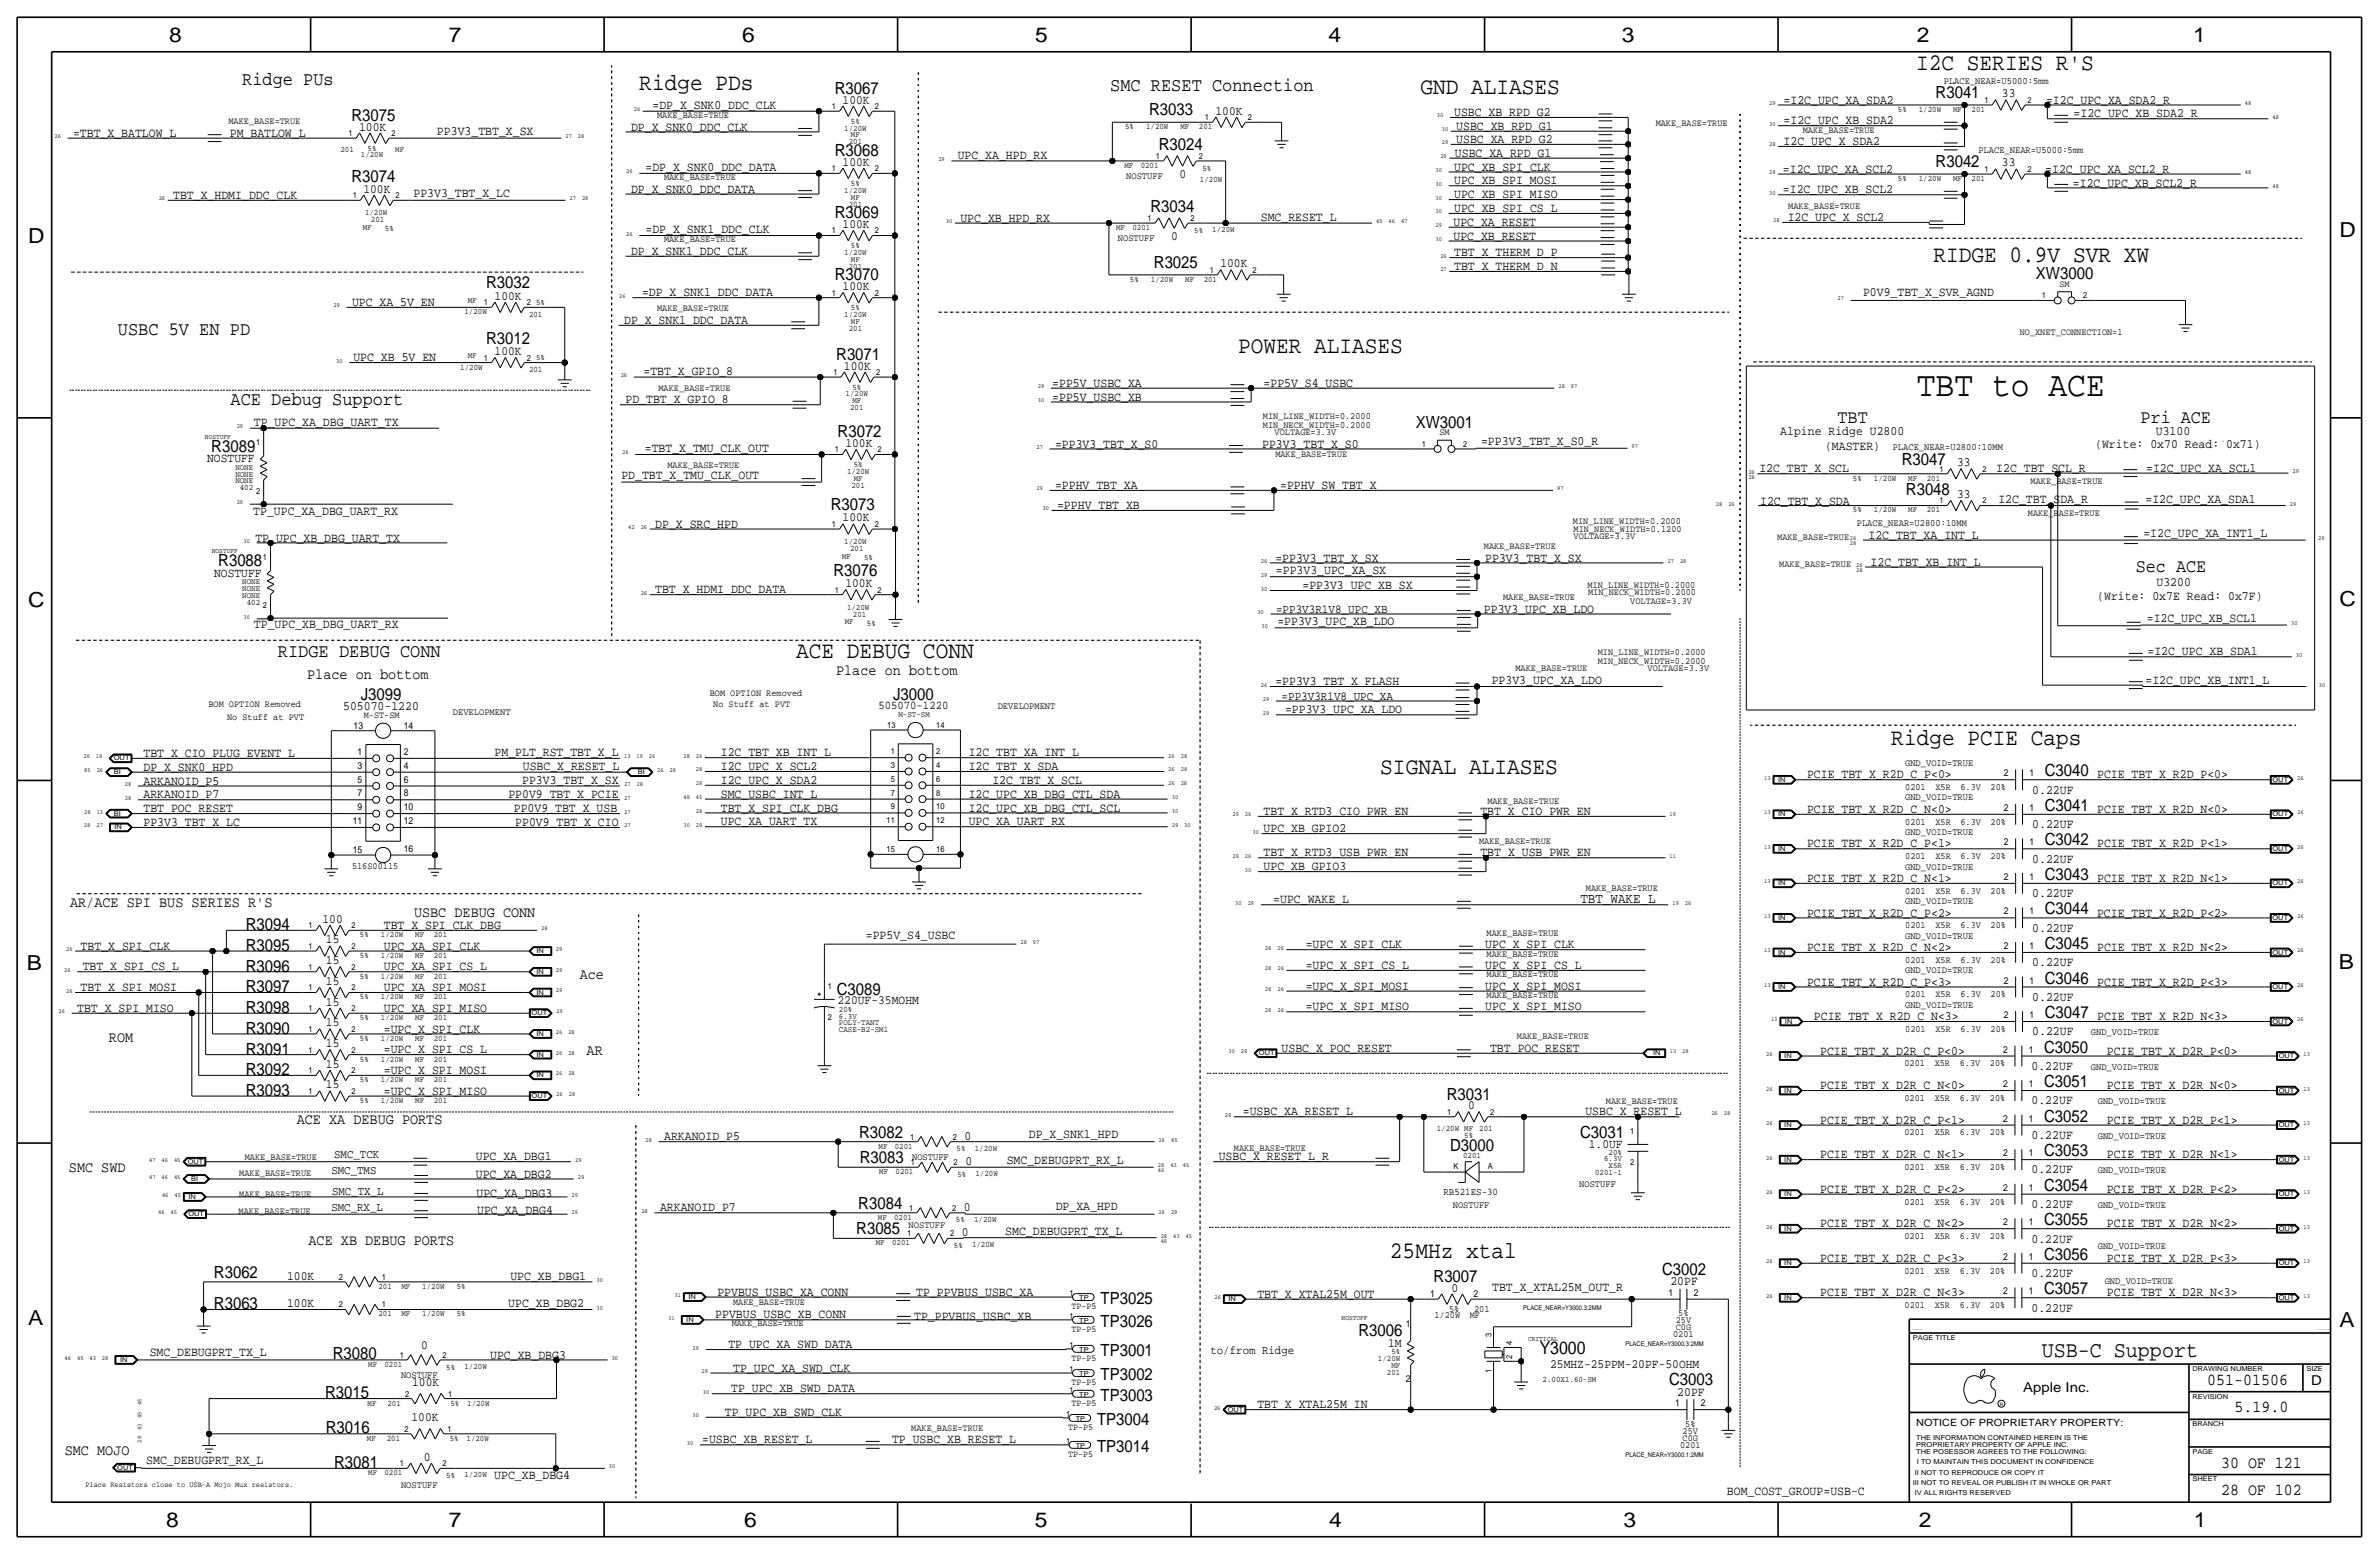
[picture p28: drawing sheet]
<svg xmlns="http://www.w3.org/2000/svg" width="875mm" height="572mm" viewBox="0 0 875 572" stroke-linecap="round" stroke-linejoin="round" font-family="sans-serif">
<defs><g id="words">
<text font-size="12.9" x="705" y="145.8">TBT to ACE</text>
<g font-size="8.7">
<text x="704.8" y="25.9">I2C SERIES R'S</text>
<text x="235.2" y="33.3">Ridge PDs</text>
<text x="522.4" y="34.5">GND ALIASES</text>
<text x="711.1" y="96.5">RIDGE 0.9V SVR XW</text>
<text x="455.4" y="129.8">POWER ALIASES</text>
<text x="292.8" y="241.8">ACE DEBUG CONN</text>
<text x="695.7" y="274.1">Ridge PCIE Caps</text>
<text x="507.7" y="284.5">SIGNAL ALIASES</text>
<text x="511.3" y="462.5">25MHz xtal</text>
</g>
<text font-size="8.3" x="751" y="499.1">USB-C Support</text>
<g font-size="7.6">
<text x="62.2" y="15.5">8</text>
<text x="165" y="15.5">7</text>
<text x="273" y="15.5">6</text>
<text x="380.7" y="15.5">5</text>
<text x="488.6" y="15.5">4</text>
<text x="596.6" y="15.5">3</text>
<text x="705.1" y="15.5">2</text>
<text x="806.7" y="15.5">1</text>
<text x="10.4" y="89.4">D</text>
<text x="860.5" y="87.1">D</text>
<text x="10.4" y="223.3">C</text>
<text x="860.5" y="222.8">C</text>
<text x="9.8" y="356.6">B</text>
<text x="860.2" y="356.4">B</text>
<text x="10.4" y="487.4">A</text>
<text x="860.5" y="488.2">A</text>
<text x="61.2" y="561.6">8</text>
<text x="165" y="561.6">7</text>
<text x="273.8" y="561.6">6</text>
<text x="380.7" y="561.6">5</text>
<text x="488.9" y="561.6">4</text>
<text x="597.1" y="561.6">3</text>
<text x="705.8" y="561.6">2</text>
<text x="806.9" y="561.6">1</text>
</g>
<g font-size="7">
<text x="89.1" y="31.2">Ridge PUs</text>
<text x="408.4" y="33.5">SMC RESET Connection</text>
<text x="43.4" y="123.2">USBC 5V EN PD</text>
<text x="84.8" y="149.1">ACE Debug Support</text>
<text x="102.2" y="241.6">RIDGE DEBUG CONN</text>
</g>
<g font-size="6.9">
<text x="675.9" y="155.7">TBT</text>
<text x="787.3" y="155.4">Pri ACE</text>
<text x="785.6" y="210.3">Sec ACE</text>
</g>
<text font-size="6.5" x="566.3" y="498.1">Y3000</text>
<g font-size="6.2">
<text x="307.1" y="34.5">R3067</text>
<text x="711.9" y="36.1">R3041</text>
<text x="129.3" y="44.5">R3075</text>
<text x="422.6" y="42.4">R3033</text>
<text x="307.1" y="57.4">R3068</text>
<text x="426.2" y="55.1">R3024</text>
<text x="711.9" y="61.5">R3042</text>
<text x="129.3" y="66.8">R3074</text>
<text x="423.1" y="78">R3034</text>
<text x="307.1" y="80.3">R3069</text>
<text x="424.4" y="98.6">R3025</text>
<text x="178.8" y="105.9">R3032</text>
<text x="307.1" y="103.1">R3070</text>
<text x="748.9" y="102.6">XW3000</text>
<text x="178.8" y="126.5">R3012</text>
<text x="307.6" y="132.3">R3071</text>
<text x="308.1" y="160.8">R3072</text>
<text x="520.8" y="157.2">XW3001</text>
<text x="77.7" y="166.1">R3089</text>
<text x="699.5" y="170.9">R3047</text>
<text x="701" y="181.9">R3048</text>
<text x="305.5" y="187.7">R3073</text>
<text x="80.3" y="208.3">R3088</text>
<text x="306.6" y="211.8">R3076</text>
<text x="132.7" y="257.6">J3099</text>
<text x="328.5" y="257.3">J3000</text>
<text x="752.1" y="285.5">C3040</text>
<text x="752.1" y="298.2">C3041</text>
<text x="752.1" y="310.9">C3042</text>
<text x="752.1" y="323.6">C3043</text>
<text x="752.1" y="336.3">C3044</text>
<text x="90.4" y="342.1">R3094</text>
<text x="90.4" y="349.8">R3095</text>
<text x="752.1" y="349">C3045</text>
<text x="90.4" y="357.4">R3096</text>
<text x="90.4" y="365">R3097</text>
<text x="307.8" y="365.8">C3089</text>
<text x="752.1" y="361.7">C3046</text>
<text x="90.4" y="372.6">R3098</text>
<text x="752.1" y="374.4">C3047</text>
<text x="90.4" y="380.2">R3090</text>
<text x="90.4" y="387.9">R3091</text>
<text x="751.8" y="387.1">C3050</text>
<text x="90.4" y="395.5">R3092</text>
<text x="751.8" y="399.8">C3051</text>
<text x="90.4" y="403.1">R3093</text>
<text x="532.1" y="404.4">R3031</text>
<text x="751.8" y="412.5">C3052</text>
<text x="316" y="418.3">R3082</text>
<text x="581.2" y="418.3">C3031</text>
<text x="533.4" y="423.2">D3000</text>
<text x="751.8" y="425.2">C3053</text>
<text x="316.2" y="427.7">R3083</text>
<text x="751.8" y="437.9">C3054</text>
<text x="315.7" y="444.5">R3084</text>
<text x="314.9" y="453.9">R3085</text>
<text x="751.8" y="450.6">C3055</text>
<text x="751.8" y="463.3">C3056</text>
<text x="78.7" y="470.2">R3062</text>
<text x="527.3" y="471.4">R3007</text>
<text x="611.4" y="468.9">C3002</text>
<text x="404.8" y="479.6">TP3025</text>
<text x="751.8" y="476">C3057</text>
<text x="78.7" y="481.3">R3063</text>
<text x="404.8" y="487.9">TP3026</text>
<text x="499.6" y="491.5">R3006</text>
<text x="122.4" y="499.6">R3080</text>
<text x="404.8" y="498.6">TP3001</text>
<text x="404.8" y="507.5">TP3002</text>
<text x="613.9" y="509.5">C3003</text>
<text x="811.9" y="509.3">051-01506</text>
<text x="119.6" y="514.1">R3015</text>
<text x="404.8" y="515.1">TP3003</text>
<text x="821.9" y="519.4">5.19.0</text>
<text x="119.8" y="527">R3016</text>
<text x="403.6" y="524">TP3004</text>
<text x="403.6" y="533.9">TP3014</text>
<text x="122.9" y="539.8">R3081</text>
<text x="817" y="539.8">30 OF 121</text>
<text x="817" y="549.9">28 OF 102</text>
</g>
<g font-size="5.6">
<text x="113" y="249.7">Place on bottom</text>
<text x="307.5" y="248.2">Place on bottom</text>
<text x="25.8" y="333.5">AR/ACE SPI BUS SERIES R'S</text>
<text x="152.3" y="337.1">USBC DEBUG CONN</text>
<text x="213.2" y="359.9">Ace</text>
<text x="40.1" y="383.3">ROM</text>
<text x="215.8" y="387.9">AR</text>
<text x="109.2" y="413.5">ACE XA DEBUG PORTS</text>
<text x="25.3" y="431">SMC SWD</text>
<text x="113.5" y="458">ACE XB DEBUG PORTS</text>
<text x="23.8" y="534.9">SMC MOJO</text>
</g>
<text font-size="5.2" x="581.3" y="332.2">TBT_WAKE_L</text>
<g font-size="5">
<text x="850.1" y="509.3">D</text>
<text x="744.2" y="511.8">Apple Inc.</text>
</g>
<g font-size="4.7">
<text x="736.3" y="35.8">33</text>
<text x="240" y="40.1">=DP_X_SNK0_DDC_CLK</text>
<text x="309.9" y="38.1">100K</text>
<text x="656" y="38.1">=I2C_UPC_XA_SDA2</text>
<text x="752.6" y="38.1">=I2C_UPC_XA_SDA2_R</text>
<text x="447.1" y="42.2">100K</text>
<text x="534.9" y="42.7">USBC_XB_RPD_G2</text>
<text x="535.6" y="47.8">USBC_XB_RPD_G1</text>
<text x="656" y="45.7">=I2C_UPC_XB_SDA2</text>
<text x="762.7" y="43.2">=I2C_UPC_XB_SDA2_R</text>
<text x="26.9" y="50.3">=TBT_X_BATLOW_L</text>
<text x="84.5" y="50.3">PM_BATLOW_L</text>
<text x="132.1" y="48">100K</text>
<text x="160.7" y="49.8">PP3V3_TBT_X_SX</text>
<text x="232.1" y="48">DP_X_SNK0_DDC_CLK</text>
<text x="535.6" y="52.6">USBC_XA_RPD_G2</text>
<text x="656" y="53.3">I2C_UPC_X_SDA2</text>
<text x="352.3" y="58.4">UPC_XA_HPD_RX</text>
<text x="535.1" y="57.7">USBC_XA_RPD_G1</text>
<text x="237.4" y="63">=DP_X_SNK0_DDC_DATA</text>
<text x="309.9" y="61">100K</text>
<text x="433.8" y="65.5">0</text>
<text x="534.9" y="62.7">UPC_XB_SPI_CLK</text>
<text x="655.8" y="63.5">=I2C_UPC_XA_SCL2</text>
<text x="736.3" y="61.2">33</text>
<text x="752.3" y="63.5">=I2C_UPC_XA_SCL2_R</text>
<text x="133.6" y="70.9">100K</text>
<text x="232.1" y="70.9">DP_X_SNK0_DDC_DATA</text>
<text x="534.9" y="67.8">UPC_XB_SPI_MOSI</text>
<text x="655.8" y="71.1">=I2C_UPC_XB_SCL2</text>
<text x="762.5" y="68.6">=I2C_UPC_XB_SCL2_R</text>
<text x="63.7" y="73.2">TBT_X_HDMI_DDC_CLK</text>
<text x="152.1" y="72.4">PP3V3_TBT_X_LC</text>
<text x="534.9" y="72.9">UPC_XB_SPI_MISO</text>
<text x="534.9" y="78">UPC_XB_SPI_CS_L</text>
<text x="309.9" y="83.8">100K</text>
<text x="353.3" y="81.5">UPC_XB_HPD_RX</text>
<text x="463.8" y="81.3">SMC_RESET_L</text>
<text x="534.6" y="83.1">UPC_XA_RESET</text>
<text x="657.6" y="81.3">I2C_UPC_X_SCL2</text>
<text x="237.4" y="85.9">=DP_X_SNK1_DDC_CLK</text>
<text x="430.8" y="88.4">0</text>
<text x="534.6" y="88.1">UPC_XB_RESET</text>
<text x="232.1" y="93.7">DP_X_SNK1_DDC_CLK</text>
<text x="534.9" y="94.2">TBT_X_THERM_D_P</text>
<text x="448.9" y="98.3">100K</text>
<text x="534.9" y="99.3">TBT_X_THERM_D_N</text>
<text x="309.9" y="106.7">100K</text>
<text x="129.5" y="112.5">UPC_XA_5V_EN</text>
<text x="181.9" y="110.2">100K</text>
<text x="236.2" y="108.7">=DP_X_SNK1_DDC_DATA</text>
<text x="685.2" y="108.7">P0V9_TBT_X_SVR_AGND</text>
<text x="229.6" y="119.1">DP_X_SNK1_DDC_DATA</text>
<text x="181.9" y="130.6">100K</text>
<text x="130" y="132.8">UPC_XB_5V_EN</text>
<text x="236.7" y="137.9">=TBT_X_GPIO_8</text>
<text x="310.4" y="135.9">100K</text>
<text x="387" y="142.2">=PP5V_USBC_XA</text>
<text x="464.8" y="142.2">=PP5V_S4_USBC</text>
<text x="230.1" y="148.3">PD_TBT_X_GPIO_8</text>
<text x="387" y="147.3">=PP5V_USBC_XB</text>
<text x="93.4" y="156.7">TP_UPC_XA_DBG_UART_TX</text>
<text x="654.8" y="160">Alpine Ridge U2800</text>
<text x="793" y="160">U3100</text>
<text x="237.2" y="166.4">=TBT_X_TMU_CLK_OUT</text>
<text x="310.9" y="164.3">100K</text>
<text x="388.1" y="164.6">=PP3V3_TBT_X_S0</text>
<text x="464.3" y="164.6">PP3V3_TBT_X_S0</text>
<text x="544.8" y="163.8">=PP3V3_TBT_X_S0_R</text>
<text x="671.3" y="165.6">(MASTER)</text>
<text x="770.6" y="164.8">(Write: 0x70 Read: 0x71)</text>
<text x="76.2" y="169.9">NOSTUFF</text>
<text x="647.1" y="173.7">I2C_TBT_X_SCL</text>
<text x="719.8" y="171.5">33</text>
<text x="734.3" y="173.5">I2C_TBT_SCL_R</text>
<text x="789.4" y="173.7">=I2C_UPC_XA_SCL1</text>
<text x="228.5" y="176.3">PD_TBT_X_TMU_CLK_OUT</text>
<text x="388.1" y="179.8">=PPHV_TBT_XA</text>
<text x="470.9" y="179.8">=PPHV_SW_TBT_X</text>
<text x="647.4" y="185.7">I2C_TBT_X_SDA</text>
<text x="719.8" y="183.1">33</text>
<text x="735" y="185.2">I2C_TBT_SDA_R</text>
<text x="789.1" y="185.2">=I2C_UPC_XA_SDA1</text>
<text x="93.2" y="189.2">TP_UPC_XA_DBG_UART_RX</text>
<text x="309.9" y="191.8">100K</text>
<text x="388.8" y="187.2">=PPHV_TBT_XB</text>
<text x="241" y="194.1">DP_X_SRC_HPD</text>
<text x="788.4" y="197.4">=I2C_UPC_XA_INT1_L</text>
<text x="93.9" y="199.4">TP_UPC_XB_DBG_UART_TX</text>
<text x="687.3" y="198.1">I2C_TBT_XA_INT_L</text>
<text x="469.1" y="206.5">=PP3V3_TBT_X_SX</text>
<text x="546.3" y="206.5">PP3V3_TBT_X_SX</text>
<text x="688" y="208">I2C_TBT_XB_INT_L</text>
<text x="78.8" y="212.1">NOSTUFF</text>
<text x="310.9" y="215.9">100K</text>
<text x="469.3" y="211.2">=PP3V3_UPC_XA_SX</text>
<text x="793.2" y="215.6">U3200</text>
<text x="241" y="218.2">TBT_X_HDMI_DDC_DATA</text>
<text x="479.1" y="216.7">=PP3V3_UPC_XB_SX</text>
<text x="771.4" y="220.5">(Write: 0x7E Read: 0x7F)</text>
<text x="545.8" y="225.3">PP3V3_UPC_XB_LDO</text>
<text x="93.4" y="230.9">TP_UPC_XB_DBG_UART_RX</text>
<text x="469.8" y="229.7">=PP3V3_UPC_XB_LDO</text>
<text x="789.6" y="228.9">=I2C_UPC_XB_SCL1</text>
<text x="789.9" y="241">=I2C_UPC_XB_SDA1</text>
<text x="469.1" y="252">=PP3V3_TBT_X_FLASH</text>
<text x="548.7" y="251.7">PP3V3_UPC_XA_LDO</text>
<text x="789.1" y="251.7">=I2C_UPC_XB_INT1_L</text>
<text x="126.2" y="261.1">505070-1220</text>
<text x="472.6" y="262.2">=PP3V3_UPC_XA_LDO</text>
<text x="52.8" y="278.4">TBT_X_CIO_PLUG_EVENT_L</text>
<text x="181.9" y="277.9">PM_PLT_RST_TBT_X_L</text>
<text x="265.1" y="278.1">I2C_TBT_XB_INT_L</text>
<text x="356.3" y="278.1">I2C_TBT_XA_INT_L</text>
<text x="52.8" y="283.5">DP_X_SNK0_HPD</text>
<text x="192.3" y="283.2">USBC_X_RESET_L</text>
<text x="265.1" y="283.2">I2C_UPC_X_SCL2</text>
<text x="356.3" y="283.2">I2C_TBT_X_SDA</text>
<text x="664.7" y="286.3">PCIE_TBT_X_R2D_C_P&lt;0&gt;</text>
<text x="771.3" y="286.3">PCIE_TBT_X_R2D_P&lt;0&gt;</text>
<text x="52.8" y="293.6">ARKANOID_P7</text>
<text x="52.8" y="288.6">ARKANOID_P5</text>
<text x="187" y="293.4">PP0V9_TBT_X_PCIE</text>
<text x="192" y="288.3">PP3V3_TBT_X_SX</text>
<text x="265.1" y="288.3">I2C_UPC_X_SDA2</text>
<text x="265.1" y="293.4">SMC_USBC_INT_L</text>
<text x="356.3" y="293.4">I2C_UPC_XB_DBG_CTL_SDA</text>
<text x="365" y="288.3">I2C_TBT_X_SCL</text>
<text x="747.5" y="291.8">0.22UF</text>
<text x="52.8" y="298.7">TBT_POC_RESET</text>
<text x="189" y="298.5">PP0V9_TBT_X_USB</text>
<text x="265.1" y="298.5">TBT_X_SPI_CLK_DBG</text>
<text x="356.3" y="298.4">I2C_UPC_XB_DBG_CTL_SCL</text>
<text x="464.8" y="299.7">TBT_X_RTD3_CIO_PWR_EN</text>
<text x="544.5" y="299.7">TBT_X_CIO_PWR_EN</text>
<text x="664.7" y="299">PCIE_TBT_X_R2D_C_N&lt;0&gt;</text>
<text x="771.3" y="299">PCIE_TBT_X_R2D_N&lt;0&gt;</text>
<text x="52.8" y="303.8">PP3V3_TBT_X_LC</text>
<text x="189.5" y="303.8">PP0V9_TBT_X_CIO</text>
<text x="265.1" y="303.5">UPC_XA_UART_TX</text>
<text x="356.3" y="303.5">UPC_XA_UART_RX</text>
<text x="747.5" y="304.5">0.22UF</text>
<text x="464.8" y="306.1">UPC_XB_GPIO2</text>
<text x="664.7" y="311.7">PCIE_TBT_X_R2D_C_P&lt;1&gt;</text>
<text x="771.3" y="311.7">PCIE_TBT_X_R2D_P&lt;1&gt;</text>
<text x="464.8" y="315">TBT_X_RTD3_USB_PWR_EN</text>
<text x="544.5" y="315">TBT_X_USB_PWR_EN</text>
<text x="747.5" y="317.2">0.22UF</text>
<text x="464.8" y="320">UPC_XB_GPIO3</text>
<text x="664.7" y="324.4">PCIE_TBT_X_R2D_C_N&lt;1&gt;</text>
<text x="747.5" y="329.9">0.22UF</text>
<text x="771.3" y="324.4">PCIE_TBT_X_R2D_N&lt;1&gt;</text>
<text x="468.3" y="332.2">=UPC_WAKE_L</text>
<text x="118.6" y="339.3">100</text>
<text x="141.2" y="341.6">TBT_X_SPI_CLK_DBG</text>
<text x="664.7" y="337.1">PCIE_TBT_X_R2D_C_P&lt;2&gt;</text>
<text x="771.3" y="337.1">PCIE_TBT_X_R2D_P&lt;2&gt;</text>
<text x="119.9" y="347">15</text>
<text x="318.5" y="345.2">=PP5V_S4_USBC</text>
<text x="747.5" y="342.6">0.22UF</text>
<text x="29.7" y="349.2">TBT_X_SPI_CLK</text>
<text x="141.2" y="349.3">UPC_XA_SPI_CLK</text>
<text x="480.3" y="348.7">=UPC_X_SPI_CLK</text>
<text x="546.3" y="348.7">UPC_X_SPI_CLK</text>
<text x="664.7" y="349.8">PCIE_TBT_X_R2D_C_N&lt;2&gt;</text>
<text x="771.3" y="349.8">PCIE_TBT_X_R2D_N&lt;2&gt;</text>
<text x="30.4" y="356.9">TBT_X_SPI_CS_L</text>
<text x="119.9" y="354.6">15</text>
<text x="141.2" y="356.9">UPC_XA_SPI_CS_L</text>
<text x="480.3" y="356.4">=UPC_X_SPI_CS_L</text>
<text x="546.3" y="356.4">UPC_X_SPI_CS_L</text>
<text x="747.5" y="355.3">0.22UF</text>
<text x="29.7" y="364.5">TBT_X_SPI_MOSI</text>
<text x="119.9" y="362.2">15</text>
<text x="141.2" y="364.5">UPC_XA_SPI_MOSI</text>
<text x="480.3" y="364">=UPC_X_SPI_MOSI</text>
<text x="546.3" y="364">UPC_X_SPI_MOSI</text>
<text x="664.7" y="362.5">PCIE_TBT_X_R2D_C_P&lt;3&gt;</text>
<text x="771.3" y="362.5">PCIE_TBT_X_R2D_P&lt;3&gt;</text>
<text x="119.9" y="369.8">15</text>
<text x="308.1" y="369.3">220UF-35MOHM</text>
<text x="480.3" y="371.6">=UPC_X_SPI_MISO</text>
<text x="546.3" y="371.6">UPC_X_SPI_MISO</text>
<text x="747.5" y="368">0.22UF</text>
<text x="28.4" y="372.1">TBT_X_SPI_MISO</text>
<text x="119.9" y="377.4">15</text>
<text x="141.2" y="372.1">UPC_XA_SPI_MISO</text>
<text x="667.2" y="375.2">PCIE_TBT_X_R2D_C_N&lt;3&gt;</text>
<text x="771.3" y="375.2">PCIE_TBT_X_R2D_N&lt;3&gt;</text>
<text x="141.2" y="379.7">=UPC_X_SPI_CLK</text>
<text x="747.5" y="380.7">0.22UF</text>
<text x="119.9" y="385.1">15</text>
<text x="141.2" y="387.4">=UPC_X_SPI_CS_L</text>
<text x="471.4" y="386.8">USBC_X_POC_RESET</text>
<text x="548.1" y="386.8">TBT_POC_RESET</text>
<text x="669.5" y="387.9">PCIE_TBT_X_D2R_C_P&lt;0&gt;</text>
<text x="774.9" y="387.9">PCIE_TBT_X_D2R_P&lt;0&gt;</text>
<text x="119.9" y="392.7">15</text>
<text x="141.2" y="395">=UPC_X_SPI_MOSI</text>
<text x="747.2" y="393.4">0.22UF</text>
<text x="119.9" y="400.3">15</text>
<text x="669.5" y="400.6">PCIE_TBT_X_D2R_C_N&lt;0&gt;</text>
<text x="774.9" y="400.6">PCIE_TBT_X_D2R_N&lt;0&gt;</text>
<text x="141.2" y="402.6">=UPC_X_SPI_MISO</text>
<text x="540" y="407.9">0</text>
<text x="747.2" y="406.1">0.22UF</text>
<text x="457.1" y="410.2">=USBC_XA_RESET_L</text>
<text x="583.1" y="410.2">USBC_X_RESET_L</text>
<text x="669.5" y="413.3">PCIE_TBT_X_D2R_C_P&lt;1&gt;</text>
<text x="774.9" y="413.3">PCIE_TBT_X_D2R_P&lt;1&gt;</text>
<text x="244.3" y="419.4">ARKANOID_P5</text>
<text x="354.8" y="419.1">0</text>
<text x="378.4" y="418.6">DP_X_SNK1_HPD</text>
<text x="747.2" y="418.8">0.22UF</text>
<text x="584.4" y="422.1">1.0UF</text>
<text x="669.5" y="426">PCIE_TBT_X_D2R_C_N&lt;1&gt;</text>
<text x="774.9" y="426">PCIE_TBT_X_D2R_N&lt;1&gt;</text>
<text x="175" y="426.7">UPC_XA_DBG1</text>
<text x="355.1" y="428.5">0</text>
<text x="370.3" y="428.2">SMC_DEBUGPRT_RX_L</text>
<text x="448.3" y="426.7">USBC_X_RESET_L_R</text>
<text x="747.2" y="431.5">0.22UF</text>
<text x="175" y="433.3">UPC_XA_DBG2</text>
<text x="175.3" y="440.2">UPC_XA_DBG3</text>
<text x="669.5" y="438.7">PCIE_TBT_X_D2R_C_P&lt;2&gt;</text>
<text x="774.9" y="438.7">PCIE_TBT_X_D2R_P&lt;2&gt;</text>
<text x="175.5" y="446.5">UPC_XA_DBG4</text>
<text x="242.8" y="445.5">ARKANOID_P7</text>
<text x="354.6" y="445.3">0</text>
<text x="388.3" y="445">DP_XA_HPD</text>
<text x="747.2" y="444.2">0.22UF</text>
<text x="353.8" y="454.7">0</text>
<text x="369.8" y="454.1">SMC_DEBUGPRT_TX_L</text>
<text x="669.5" y="451.4">PCIE_TBT_X_D2R_C_N&lt;2&gt;</text>
<text x="774.9" y="451.4">PCIE_TBT_X_D2R_N&lt;2&gt;</text>
<text x="747.2" y="456.9">0.22UF</text>
<text x="669.5" y="464.1">PCIE_TBT_X_D2R_C_P&lt;3&gt;</text>
<text x="774.9" y="464.1">PCIE_TBT_X_D2R_P&lt;3&gt;</text>
<text x="105.6" y="470.7">100K</text>
<text x="187.7" y="470.7">UPC_XB_DBG1</text>
<text x="614.4" y="472.7">20PF</text>
<text x="747.2" y="469.6">0.22UF</text>
<text x="263.9" y="476.5">PPVBUS_USBC_XA_CONN</text>
<text x="337" y="476.5">TP_PPVBUS_USBC_XA</text>
<text x="462.5" y="477.3">TBT_X_XTAL25M_OUT</text>
<text x="533.9" y="475">0</text>
<text x="548.8" y="474.7">TBT_X_XTAL25M_OUT_R</text>
<text x="669.5" y="476.8">PCIE_TBT_X_D2R_C_N&lt;3&gt;</text>
<text x="774.9" y="476.8">PCIE_TBT_X_D2R_N&lt;3&gt;</text>
<text x="105.6" y="480.8">100K</text>
<text x="186.9" y="480.6">UPC_XB_DBG2</text>
<text x="263.1" y="484.9">PPVBUS_USBC_XB_CONN</text>
<text x="336.2" y="485.4">TP_PPVBUS_USBC_XB</text>
<text x="747.2" y="482.3">0.22UF</text>
<text x="154.9" y="496.1">0</text>
<text x="267.9" y="495.8">TP_UPC_XA_SWD_DATA</text>
<text x="510.6" y="495.3">1M</text>
<text x="55.1" y="498.6">SMC_DEBUGPRT_TX_L</text>
<text x="180.3" y="499.9">UPC_XB_DBG3</text>
<text x="570.2" y="503.2">25MHZ-25PPM-20PF-50OHM</text>
<text x="151.6" y="509.8">100K</text>
<text x="269.7" y="504.4">TP_UPC_XA_SWD_CLK</text>
<text x="268.9" y="512.1">TP_UPC_XB_SWD_DATA</text>
<text x="616.9" y="513.3">20PF</text>
<text x="266.6" y="520.7">TP_UPC_XB_SWD_CLK</text>
<text x="462.5" y="517.9">TBT_X_XTAL25M_IN</text>
<text x="151.3" y="522.7">100K</text>
<text x="258.3" y="530.9">=USBC_XB_RESET_L</text>
<text x="328.1" y="530.9">TP_USBC_XB_RESET_L</text>
<text x="53.8" y="538.2">SMC_DEBUGPRT_RX_L</text>
<text x="155.9" y="537.5">0</text>
<text x="181.8" y="543.8">UPC_XB_DBG4</text>
<text x="635.2" y="549.7">BOM_COST_GROUP=USB-C</text>
</g>
<g font-size="4.5">
<text x="469.3" y="225.3">=PP3V3R1V8_UPC_XB</text>
<text x="471.4" y="257.3">=PP3V3R1V8_UPC_XA</text>
</g>
<g font-size="4.4">
<text x="323.2" y="260.9">505070-1220</text>
<text x="122.9" y="426">SMC_TCK</text>
<text x="121.9" y="431.8">SMC_TMS</text>
<text x="122.1" y="439.4">SMC_TX_L</text>
<text x="121.9" y="445.5">SMC_RX_L</text>
<text x="445.2" y="498.1">to/from Ridge</text>
</g>
<text font-size="3.8" x="530.9" y="439.4">RB521ES-30</text>
<text font-size="3.7" x="704.8" y="524.5">NOTICE OF PROPRIETARY PROPERTY:</text>
<g font-size="3.6">
<text x="715" y="31">PLACE_NEAR=U5000:5mm</text>
<text x="727.7" y="56.4">PLACE_NEAR=U5000:5mm</text>
<text x="414.2" y="65.8">NOSTUFF</text>
<text x="411.2" y="88.6">NOSTUFF</text>
<text x="696.2" y="165.6">PLACE_NEAR=U2800:10MM</text>
<text x="683" y="193.5">PLACE_NEAR=U2800:10MM</text>
<text x="166.6" y="262.9">DEVELOPMENT</text>
<text x="367" y="260.6">DEVELOPMENT</text>
<text x="700.7" y="281.7">GND_VOID=TRUE</text>
<text x="700.7" y="294.4">GND_VOID=TRUE</text>
<text x="700.7" y="307.1">GND_VOID=TRUE</text>
<text x="700.7" y="319.8">GND_VOID=TRUE</text>
<text x="700.7" y="332.5">GND_VOID=TRUE</text>
<text x="700.7" y="345.2">GND_VOID=TRUE</text>
<text x="700.7" y="357.9">GND_VOID=TRUE</text>
<text x="700.7" y="370.6">GND_VOID=TRUE</text>
<text x="769.1" y="380.7">GND_VOID=TRUE</text>
<text x="769.1" y="393.4">GND_VOID=TRUE</text>
<text x="771.6" y="406.1">GND_VOID=TRUE</text>
<text x="771.6" y="418.8">GND_VOID=TRUE</text>
<text x="335.5" y="426.5">NOSTUFF</text>
<text x="771.6" y="431.5">GND_VOID=TRUE</text>
<text x="580.8" y="436.6">NOSTUFF</text>
<text x="534.4" y="444.2">NOSTUFF</text>
<text x="771.6" y="444.2">GND_VOID=TRUE</text>
<text x="334.2" y="451.6">NOSTUFF</text>
<text x="771.6" y="459.5">GND_VOID=TRUE</text>
<text x="774.1" y="472.2">GND_VOID=TRUE</text>
<text x="147.5" y="506.7">NOSTUFF</text>
<text x="147.5" y="547.1">NOSTUFF</text>
</g>
<g font-size="3.5">
<text x="84" y="45.7">MAKE_BASE=TRUE</text>
<text x="241.7" y="43.4">MAKE_BASE=TRUE</text>
<text x="609" y="46.5">MAKE_BASE=TRUE</text>
<text x="663.1" y="48.8">MAKE_BASE=TRUE</text>
<text x="244.2" y="66.3">MAKE_BASE=TRUE</text>
<text x="657.8" y="76.7">MAKE_BASE=TRUE</text>
<text x="244.2" y="89.2">MAKE_BASE=TRUE</text>
<text x="757.5" y="105.4">SM</text>
<text x="241.7" y="114.6">MAKE_BASE=TRUE</text>
<text x="742.9" y="123.2">NO_XNET_CONNECTION=1</text>
<text x="242.2" y="143.8">MAKE_BASE=TRUE</text>
<text x="464.5" y="154.2">MIN_LINE_WIDTH=0.2000</text>
<text x="464.5" y="157.2">MIN_NECK_WIDTH=0.2000</text>
<text x="468.8" y="160">VOLTAGE=3.3V</text>
<text x="529.4" y="160">SM</text>
<text x="245.5" y="172.2">MAKE_BASE=TRUE</text>
<text x="469.1" y="168.1">MAKE_BASE=TRUE</text>
<text x="746.9" y="178.1">MAKE_BASE=TRUE</text>
<text x="745.9" y="189.7">MAKE_BASE=TRUE</text>
<text x="578.6" y="192.8">MIN_LINE_WIDTH=0.2000</text>
<text x="578.8" y="195.6">MIN_NECK_WIDTH=0.1200</text>
<text x="545.8" y="201.9">MAKE_BASE=TRUE</text>
<text x="578.8" y="198.1">VOLTAGE=3.3V</text>
<text x="653.7" y="198.6">MAKE_BASE=TRUE</text>
<text x="654.4" y="208.5">MAKE_BASE=TRUE</text>
<text x="552.8" y="220.7">MAKE_BASE=TRUE</text>
<text x="583.9" y="216.2">MIN_LINE_WIDTH=0.2000</text>
<text x="584.2" y="218.9">MIN_NECK_WIDTH=0.2000</text>
<text x="599.6" y="222">VOLTAGE=3.3V</text>
<text x="587.7" y="244.1">MIN_NECK_WIDTH=0.2000</text>
<text x="587.7" y="241">MIN_LINE_WIDTH=0.2000</text>
<text x="557.4" y="246.9">MAKE_BASE=TRUE</text>
<text x="606" y="246.9">VOLTAGE=3.3V</text>
<text x="261.1" y="256">BOM OPTION Removed</text>
<text x="76.7" y="260.1">BOM OPTION Removed</text>
<text x="133.8" y="263.9">M-ST-SM</text>
<text x="262.3" y="260.1">No Stuff at PVT</text>
<text x="83.5" y="264.9">No Stuff at PVT</text>
<text x="130" y="268">13</text>
<text x="148.5" y="268">14</text>
<text x="131.5" y="277.6">1</text>
<text x="148.5" y="277.6">2</text>
<text x="131.5" y="282.7">3</text>
<text x="131.5" y="287.8">5</text>
<text x="148.5" y="282.7">4</text>
<text x="148.5" y="287.8">6</text>
<text x="737.1" y="285.5">2</text>
<text x="746.5" y="285.5">1</text>
<text x="131.5" y="292.9">7</text>
<text x="148.5" y="292.9">8</text>
<text x="700.8" y="290.6">0201</text>
<text x="711.9" y="290.6">X5R</text>
<text x="721.1" y="290.6">6.3V</text>
<text x="732.2" y="290.6">20%</text>
<text x="131.5" y="297.9">9</text>
<text x="148.5" y="297.9">10</text>
<text x="547.1" y="295.7">MAKE_BASE=TRUE</text>
<text x="737.1" y="298.2">2</text>
<text x="746.5" y="298.2">1</text>
<text x="129.8" y="303">11</text>
<text x="148.5" y="303">12</text>
<text x="700.8" y="303.3">0201</text>
<text x="711.9" y="303.3">X5R</text>
<text x="721.1" y="303.3">6.3V</text>
<text x="732.2" y="303.3">20%</text>
<text x="544" y="310.4">MAKE_BASE=TRUE</text>
<text x="737.1" y="310.9">2</text>
<text x="746.5" y="310.9">1</text>
<text x="129.8" y="313.7">15</text>
<text x="148.5" y="313.4">16</text>
<text x="700.8" y="316">0201</text>
<text x="711.9" y="316">X5R</text>
<text x="721.1" y="316">6.3V</text>
<text x="732.2" y="316">20%</text>
<text x="129.5" y="319.5">516S00115</text>
<text x="737.1" y="323.6">2</text>
<text x="746.5" y="323.6">1</text>
<text x="583.3" y="327.7">MAKE_BASE=TRUE</text>
<text x="700.8" y="328.7">0201</text>
<text x="711.9" y="328.7">X5R</text>
<text x="721.1" y="328.7">6.3V</text>
<text x="732.2" y="328.7">20%</text>
<text x="700.8" y="341.4">0201</text>
<text x="711.9" y="341.4">X5R</text>
<text x="721.1" y="341.4">6.3V</text>
<text x="732.2" y="341.4">20%</text>
<text x="737.1" y="336.3">2</text>
<text x="746.5" y="336.3">1</text>
<text x="546.8" y="344.2">MAKE_BASE=TRUE</text>
<text x="546.8" y="351.8">MAKE_BASE=TRUE</text>
<text x="737.1" y="349">2</text>
<text x="746.5" y="349">1</text>
<text x="546.8" y="359.4">MAKE_BASE=TRUE</text>
<text x="700.8" y="354.1">0201</text>
<text x="711.9" y="354.1">X5R</text>
<text x="721.1" y="354.1">6.3V</text>
<text x="732.2" y="354.1">20%</text>
<text x="737.1" y="361.7">2</text>
<text x="746.5" y="361.7">1</text>
<text x="546.8" y="367">MAKE_BASE=TRUE</text>
<text x="700.8" y="366.8">0201</text>
<text x="711.9" y="366.8">X5R</text>
<text x="721.1" y="366.8">6.3V</text>
<text x="732.2" y="366.8">20%</text>
<text x="737.1" y="374.4">2</text>
<text x="746.5" y="374.4">1</text>
<text x="557.9" y="382.3">MAKE_BASE=TRUE</text>
<text x="700.8" y="379.5">0201</text>
<text x="711.9" y="379.5">X5R</text>
<text x="721.1" y="379.5">6.3V</text>
<text x="732.2" y="379.5">20%</text>
<text x="736.8" y="387.1">2</text>
<text x="746.2" y="387.1">1</text>
<text x="700.5" y="392.2">0201</text>
<text x="711.6" y="392.2">X5R</text>
<text x="720.8" y="392.2">6.3V</text>
<text x="731.9" y="392.2">20%</text>
<text x="736.8" y="399.8">2</text>
<text x="746.2" y="399.8">1</text>
<text x="590.7" y="406.1">MAKE_BASE=TRUE</text>
<text x="700.5" y="404.9">0201</text>
<text x="711.6" y="404.9">X5R</text>
<text x="720.8" y="404.9">6.3V</text>
<text x="731.9" y="404.9">20%</text>
<text x="736.8" y="412.5">2</text>
<text x="746.2" y="412.5">1</text>
<text x="700.5" y="417.6">0201</text>
<text x="711.6" y="417.6">X5R</text>
<text x="720.8" y="417.6">6.3V</text>
<text x="731.9" y="417.6">20%</text>
<text x="453.8" y="423.4">MAKE_BASE=TRUE</text>
<text x="736.8" y="425.2">2</text>
<text x="746.2" y="425.2">1</text>
<text x="90.1" y="426.7">MAKE_BASE=TRUE</text>
<text x="700.5" y="430.3">0201</text>
<text x="711.6" y="430.3">X5R</text>
<text x="720.8" y="430.3">6.3V</text>
<text x="731.9" y="430.3">20%</text>
<text x="88" y="432.6">MAKE_BASE=TRUE</text>
<text x="736.8" y="437.9">2</text>
<text x="746.2" y="437.9">1</text>
<text x="88" y="440.2">MAKE_BASE=TRUE</text>
<text x="700.5" y="443">0201</text>
<text x="711.6" y="443">X5R</text>
<text x="720.8" y="443">6.3V</text>
<text x="731.9" y="443">20%</text>
<text x="87.8" y="446.3">MAKE_BASE=TRUE</text>
<text x="700.5" y="455.7">0201</text>
<text x="711.6" y="455.7">X5R</text>
<text x="720.8" y="455.7">6.3V</text>
<text x="731.9" y="455.7">20%</text>
<text x="736.8" y="450.6">2</text>
<text x="746.2" y="450.6">1</text>
<text x="736.8" y="463.3">2</text>
<text x="746.2" y="463.3">1</text>
<text x="700.5" y="468.4">0201</text>
<text x="711.6" y="468.4">X5R</text>
<text x="720.8" y="468.4">6.3V</text>
<text x="731.9" y="468.4">20%</text>
<text x="269.6" y="479.8">MAKE_BASE=TRUE</text>
<text x="526" y="477">1</text>
<text x="542" y="477">2</text>
<text x="613.6" y="476.5">1</text>
<text x="623" y="476.5">2</text>
<text x="736.8" y="476">2</text>
<text x="746.2" y="476">1</text>
<text x="394.1" y="481.3">TP-P5</text>
<text x="527.6" y="484.9">1/20W</text>
<text x="533" y="482.3">5%</text>
<text x="540.6" y="484.9">MF</text>
<text x="542.2" y="482.3">201</text>
<text x="617.3" y="484.1">5%</text>
<text x="700.5" y="481.1">0201</text>
<text x="711.6" y="481.1">X5R</text>
<text x="720.8" y="481.1">6.3V</text>
<text x="731.9" y="481.1">20%</text>
<text x="269.1" y="487.7">MAKE_BASE=TRUE</text>
<text x="394.1" y="489.7">TP-P5</text>
<text x="517.1" y="487.9">1</text>
<text x="615.4" y="491.7">0201</text>
<text x="616.4" y="489.2">C0G</text>
<text x="616.4" y="486.7">25V</text>
<text x="394.1" y="500.4">TP-P5</text>
<text x="394.1" y="509.3">TP-P5</text>
<text x="517.1" y="508.3">2</text>
<text x="394.1" y="516.9">TP-P5</text>
<text x="616.2" y="517.1">1</text>
<text x="625.6" y="517.1">2</text>
<text x="335.2" y="526.3">MAKE_BASE=TRUE</text>
<text x="392.8" y="525.8">TP-P5</text>
<text x="618.9" y="527.3">25V</text>
<text x="619.9" y="524.8">5%</text>
<text x="618" y="532.4">0201</text>
<text x="618.9" y="529.8">C0G</text>
<text x="392.8" y="535.7">TP-P5</text>
</g>
<g font-size="3.1">
<text x="306" y="40.1">1</text>
<text x="321.8" y="40.1">2</text>
<text x="698.1" y="41.1">5%</text>
<text x="705.8" y="41.1">1/20W</text>
<text x="718.4" y="41.1">MF</text>
<text x="725.2" y="41.1">201</text>
<text x="729.9" y="37.8">1</text>
<text x="745.7" y="37.8">2</text>
<text x="313" y="45.5">5%</text>
<text x="413.8" y="47.5">5%</text>
<text x="421.5" y="47.5">1/20W</text>
<text x="434.2" y="47.5">MF</text>
<text x="441" y="47.5">201</text>
<text x="443.2" y="44.2">1</text>
<text x="458.9" y="44.2">2</text>
<text x="128.2" y="50">1</text>
<text x="144" y="50">2</text>
<text x="310.5" y="48">1/20W</text>
<text x="312.2" y="53.1">201</text>
<text x="313" y="50.5">MF</text>
<text x="125.2" y="55.9">201</text>
<text x="132.7" y="57.9">1/20W</text>
<text x="135.2" y="55.4">5%</text>
<text x="145.4" y="55.9">MF</text>
<text x="425.1" y="58.4">1</text>
<text x="440.9" y="58.4">2</text>
<text x="306" y="63">1</text>
<text x="321.8" y="63">2</text>
<text x="413.6" y="61.7">MF</text>
<text x="419.6" y="61.7">0201</text>
<text x="442.3" y="62.7">5%</text>
<text x="729.9" y="63.2">1</text>
<text x="745.7" y="63.2">2</text>
<text x="310.5" y="70.9">1/20W</text>
<text x="313" y="68.3">5%</text>
<text x="441.3" y="66.8">1/20W</text>
<text x="698.1" y="66.5">5%</text>
<text x="705.8" y="66.5">1/20W</text>
<text x="718.4" y="66.5">MF</text>
<text x="725.2" y="66.5">201</text>
<text x="129.7" y="72.9">1</text>
<text x="145.5" y="72.9">2</text>
<text x="312.2" y="75.9">201</text>
<text x="313" y="73.4">MF</text>
<text x="134.3" y="79.2">1/20W</text>
<text x="136.4" y="81.8">201</text>
<text x="422.1" y="81.3">1</text>
<text x="437.8" y="81.3">2</text>
<text x="133.4" y="84.6">MF</text>
<text x="141.6" y="85.1">5%</text>
<text x="306" y="85.9">1</text>
<text x="321.8" y="85.9">2</text>
<text x="410.5" y="84.6">MF</text>
<text x="416.5" y="84.6">0201</text>
<text x="439.2" y="85.6">5%</text>
<text x="445.9" y="85.3">1/20W</text>
<text x="310.5" y="93.7">1/20W</text>
<text x="313" y="91.2">5%</text>
<text x="312.2" y="98.8">201</text>
<text x="313" y="96.3">MF</text>
<text x="445" y="100.3">1</text>
<text x="460.7" y="100.3">2</text>
<text x="415.6" y="103.6">5%</text>
<text x="423.3" y="103.6">1/20W</text>
<text x="435.9" y="103.6">MF</text>
<text x="442.7" y="103.6">201</text>
<text x="172" y="111.5">MF</text>
<text x="178" y="112.3">1</text>
<text x="193.8" y="112.3">2</text>
<text x="197.2" y="112">5%</text>
<text x="306" y="108.7">1</text>
<text x="321.8" y="108.7">2</text>
<text x="751" y="109.7">1</text>
<text x="766.3" y="109.7">2</text>
<text x="170.8" y="115.6">1/20W</text>
<text x="194.6" y="116.6">201</text>
<text x="310.5" y="116.6">1/20W</text>
<text x="313" y="119.1">MF</text>
<text x="313" y="114">5%</text>
<text x="312.2" y="121.7">201</text>
<text x="172" y="131.8">MF</text>
<text x="169.3" y="136.1">1/20W</text>
<text x="178" y="132.6">1</text>
<text x="193.8" y="132.6">2</text>
<text x="194.6" y="136.9">201</text>
<text x="197.2" y="132.3">5%</text>
<text x="306.5" y="137.9">1</text>
<text x="322.3" y="137.9">2</text>
<text x="313.5" y="143.3">5%</text>
<text x="311" y="145.8">1/20W</text>
<text x="313.5" y="148.3">MF</text>
<text x="312.7" y="150.9">201</text>
<text x="94.2" y="163.8">1</text>
<text x="307" y="166.4">1</text>
<text x="322.8" y="166.4">2</text>
<text x="522.9" y="164.3">1</text>
<text x="538.2" y="164.3">2</text>
<text x="86.6" y="172.7">NONE</text>
<text x="314" y="171.7">5%</text>
<text x="713.4" y="173.5">1</text>
<text x="729.2" y="173.5">2</text>
<text x="86.6" y="175.3">NONE</text>
<text x="86.6" y="177.8">NONE</text>
<text x="311.5" y="174.2">1/20W</text>
<text x="313.2" y="179.3">201</text>
<text x="314" y="176.8">MF</text>
<text x="681.6" y="176.8">5%</text>
<text x="689.2" y="176.8">1/20W</text>
<text x="701.9" y="176.8">MF</text>
<text x="708.7" y="176.8">201</text>
<text x="88.2" y="180.3">402</text>
<text x="94.2" y="181.6">2</text>
<text x="713.4" y="185.2">1</text>
<text x="729.2" y="185.2">2</text>
<text x="681.6" y="188.5">5%</text>
<text x="689.2" y="188.5">1/20W</text>
<text x="701.9" y="188.5">MF</text>
<text x="708.7" y="188.5">201</text>
<text x="306" y="193.8">1</text>
<text x="321.8" y="193.8">2</text>
<text x="310.5" y="200.2">1/20W</text>
<text x="312.7" y="202.7">201</text>
<text x="96.7" y="206">1</text>
<text x="309.7" y="205.5">MF</text>
<text x="317.8" y="206">5%</text>
<text x="89.1" y="214.9">NONE</text>
<text x="89.1" y="217.4">NONE</text>
<text x="89.1" y="220">NONE</text>
<text x="307" y="217.9">1</text>
<text x="322.8" y="217.9">2</text>
<text x="90.8" y="222.5">402</text>
<text x="96.7" y="223.8">2</text>
<text x="311.5" y="224.3">1/20W</text>
<text x="313.7" y="226.8">201</text>
<text x="310.7" y="229.6">MF</text>
<text x="318.8" y="230.1">5%</text>
<text x="330.5" y="263.7">M-ST-SM</text>
<text x="326.3" y="267.7">13</text>
<text x="344.4" y="267.7">14</text>
<text x="327.6" y="277.4">1</text>
<text x="344.4" y="277.4">2</text>
<text x="327.6" y="282.4">3</text>
<text x="327.6" y="287.5">5</text>
<text x="344.4" y="282.4">4</text>
<text x="344.4" y="287.5">6</text>
<text x="327.6" y="292.6">7</text>
<text x="344.4" y="292.6">8</text>
<text x="327.6" y="297.7">9</text>
<text x="344.4" y="297.7">10</text>
<text x="326.1" y="302.8">11</text>
<text x="344.4" y="302.8">12</text>
<text x="326.1" y="313.4">15</text>
<text x="344.4" y="313.2">16</text>
<text x="113.5" y="341.4">1</text>
<text x="129.2" y="341.4">2</text>
<text x="132.4" y="344.7">5%</text>
<text x="140.1" y="344.7">1/20W</text>
<text x="152.7" y="344.7">MF</text>
<text x="159.5" y="344.7">201</text>
<text x="113.5" y="349">1</text>
<text x="129.2" y="349">2</text>
<text x="132.4" y="352.3">5%</text>
<text x="140.1" y="352.3">1/20W</text>
<text x="152.7" y="352.3">MF</text>
<text x="159.5" y="352.3">201</text>
<text x="113.5" y="356.6">1</text>
<text x="129.2" y="356.6">2</text>
<text x="132.4" y="359.9">5%</text>
<text x="140.1" y="359.9">1/20W</text>
<text x="152.7" y="359.9">MF</text>
<text x="159.5" y="359.9">201</text>
<text x="113.5" y="364.2">1</text>
<text x="129.2" y="364.2">2</text>
<text x="304.5" y="363.7">1</text>
<text x="113.5" y="371.9">1</text>
<text x="129.2" y="371.9">2</text>
<text x="132.4" y="367.5">5%</text>
<text x="140.1" y="367.5">1/20W</text>
<text x="152.7" y="367.5">MF</text>
<text x="159.5" y="367.5">201</text>
<text x="132.4" y="375.2">5%</text>
<text x="140.1" y="375.2">1/20W</text>
<text x="152.7" y="375.2">MF</text>
<text x="159.5" y="375.2">201</text>
<text x="304.5" y="375.2">2</text>
<text x="308.6" y="374.6">6.3V</text>
<text x="308.6" y="376.9">POLY-TANT</text>
<text x="308.6" y="372.1">20%</text>
<text x="113.5" y="379.5">1</text>
<text x="129.2" y="379.5">2</text>
<text x="132.4" y="382.8">5%</text>
<text x="140.1" y="382.8">1/20W</text>
<text x="152.7" y="382.8">MF</text>
<text x="159.5" y="382.8">201</text>
<text x="308.6" y="379.5">CASE-B2-SM1</text>
<text x="113.5" y="387.1">1</text>
<text x="129.2" y="387.1">2</text>
<text x="113.5" y="394.7">1</text>
<text x="129.2" y="394.7">2</text>
<text x="132.4" y="390.4">5%</text>
<text x="140.1" y="390.4">1/20W</text>
<text x="152.7" y="390.4">MF</text>
<text x="159.5" y="390.4">201</text>
<text x="132.4" y="398">5%</text>
<text x="140.1" y="398">1/20W</text>
<text x="152.7" y="398">MF</text>
<text x="159.5" y="398">201</text>
<text x="113.5" y="402.3">1</text>
<text x="129.2" y="402.3">2</text>
<text x="132.4" y="405.6">5%</text>
<text x="140.1" y="405.6">1/20W</text>
<text x="152.7" y="405.6">MF</text>
<text x="159.5" y="405.6">201</text>
<text x="532.3" y="410">1</text>
<text x="548.1" y="410">2</text>
<text x="334.7" y="419.1">1</text>
<text x="350.5" y="419.1">2</text>
<text x="528.5" y="415.8">1/20W MF</text>
<text x="538.6" y="418.3">5%</text>
<text x="544.1" y="415.8">201</text>
<text x="599.6" y="417.1">1</text>
<text x="323.2" y="422.4">MF</text>
<text x="329.1" y="422.4">0201</text>
<text x="351.9" y="423.4">5%</text>
<text x="358.5" y="423.2">1/20W</text>
<text x="538.2" y="426">0201</text>
<text x="591.6" y="424.7">20%</text>
<text x="323.4" y="431.8">MF</text>
<text x="329.4" y="431.8">0201</text>
<text x="335" y="428.5">1</text>
<text x="350.7" y="428.5">2</text>
<text x="534.6" y="429.8">K</text>
<text x="547.3" y="429.8">A</text>
<text x="590" y="427">6.3V</text>
<text x="591.6" y="429.5">X5R</text>
<text x="599.6" y="428.5">2</text>
<text x="352.1" y="432.8">5%</text>
<text x="358.8" y="432.6">1/20W</text>
<text x="586.7" y="432.1">0201-1</text>
<text x="322.9" y="448.6">MF</text>
<text x="328.9" y="448.6">0201</text>
<text x="334.5" y="445.3">1</text>
<text x="350.2" y="445.3">2</text>
<text x="351.6" y="449.6">5%</text>
<text x="358.3" y="449.3">1/20W</text>
<text x="333.7" y="454.7">1</text>
<text x="349.5" y="454.7">2</text>
<text x="322.1" y="458">MF</text>
<text x="328.1" y="458">0201</text>
<text x="350.9" y="459">5%</text>
<text x="357.5" y="458.7">1/20W</text>
<text x="124.7" y="470.7">2</text>
<text x="139.2" y="474">201</text>
<text x="140.4" y="470.7">1</text>
<text x="147.7" y="474">MF</text>
<text x="155.3" y="474">1/20W</text>
<text x="168" y="474">5%</text>
<text x="393.4" y="476.8">1</text>
<text x="124.7" y="480.8">2</text>
<text x="139.2" y="484.1">201</text>
<text x="140.4" y="480.8">1</text>
<text x="147.7" y="484.1">MF</text>
<text x="155.3" y="484.1">1/20W</text>
<text x="168" y="484.1">5%</text>
<text x="393.4" y="485.1">1</text>
<text x="548.6" y="491.7" transform="rotate(-90 548.6 491.7)">3</text>
<text x="393.4" y="495.8">1</text>
<text x="556.2" y="494.5" transform="rotate(-90 556.2 494.5)">4</text>
<text x="135.5" y="502.7">MF</text>
<text x="141.4" y="502.7">0201</text>
<text x="147" y="499.4">1</text>
<text x="162.8" y="499.4">2</text>
<text x="164.2" y="503.7">5%</text>
<text x="170.8" y="503.4">1/20W</text>
<text x="506.8" y="500.6">1/20W</text>
<text x="511.8" y="503.2">MF</text>
<text x="511.8" y="498.1">5%</text>
<text x="556.2" y="499.6" transform="rotate(-90 556.2 499.6)">2</text>
<text x="393.4" y="504.7">1</text>
<text x="510.1" y="505.7">201</text>
<text x="548.6" y="505" transform="rotate(-90 548.6 505)">1</text>
<text x="567.4" y="508.3">2.00X1.60-SM</text>
<text x="149" y="513.6">2</text>
<text x="164.8" y="513.6">1</text>
<text x="393.4" y="512.3">1</text>
<text x="135.2" y="516.9">MF</text>
<text x="142.5" y="516.9">201</text>
<text x="165.7" y="517.1">5%</text>
<text x="171.8" y="516.9">1/20W</text>
<text x="392.1" y="521.2">1</text>
<text x="148.8" y="526.5">2</text>
<text x="164.5" y="526.5">1</text>
<text x="135" y="529.8">MF</text>
<text x="142.3" y="529.8">201</text>
<text x="165.4" y="530.1">5%</text>
<text x="171.6" y="529.8">1/20W</text>
<text x="392.1" y="531.1">1</text>
<text x="147" y="539.2">1</text>
<text x="162.8" y="539.2">2</text>
<text x="135.5" y="542.5">MF</text>
<text x="141.4" y="542.5">0201</text>
<text x="164.2" y="543.6">5%</text>
<text x="170.8" y="543.3">1/20W</text>
</g>
<text font-size="2.9" x="31.4" y="546.9">Place Resistors close to USB-A Mojo Mux resistors.</text>
<g font-size="2.6">
<text x="75.4" y="161.3">NOSTUFF</text>
<text x="77.9" y="203.5">NOSTUFF</text>
<text x="493.5" y="485.4">NOSTUFF</text>
<text x="562.1" y="493">CRITICAL</text>
</g>
<g font-size="2.5">
<text x="41.9" y="279.7">OUT</text>
<text x="41.9" y="284.7">BI</text>
<text x="234.6" y="284.7">BI</text>
<text x="654" y="287.5">IN</text>
<text x="835.9" y="287.5">OUT</text>
<text x="41.9" y="300">BI</text>
<text x="42.1" y="305.1">IN</text>
<text x="654" y="300.2">IN</text>
<text x="835.9" y="300.2">OUT</text>
<text x="654" y="312.9">IN</text>
<text x="835.9" y="312.9">OUT</text>
<text x="654" y="325.6">IN</text>
<text x="835.9" y="325.6">OUT</text>
<text x="654" y="338.3">IN</text>
<text x="835.9" y="338.3">OUT</text>
<text x="197.3" y="350.5">IN</text>
<text x="654" y="351">IN</text>
<text x="835.9" y="351">OUT</text>
<text x="197.3" y="358.1">IN</text>
<text x="197.3" y="365.8">IN</text>
<text x="654" y="363.7">IN</text>
<text x="835.9" y="363.7">OUT</text>
<text x="195.5" y="373.4">OUT</text>
<text x="656.5" y="376.4">IN</text>
<text x="835.9" y="376.4">OUT</text>
<text x="197.3" y="381">IN</text>
<text x="197.3" y="388.6">IN</text>
<text x="463" y="388.1">OUT</text>
<text x="608.1" y="388.1">IN</text>
<text x="656.3" y="389.1">IN</text>
<text x="838.1" y="389.1">OUT</text>
<text x="197.3" y="396.2">IN</text>
<text x="656.3" y="401.8">IN</text>
<text x="838.1" y="401.8">OUT</text>
<text x="195.5" y="403.9">OUT</text>
<text x="656.3" y="414.5">IN</text>
<text x="838.1" y="414.5">OUT</text>
<text x="69" y="428">OUT</text>
<text x="656.3" y="427.2">IN</text>
<text x="838.1" y="427.2">OUT</text>
<text x="70.3" y="434.3">BI</text>
<text x="69.3" y="440.9">IN</text>
<text x="656.3" y="439.9">IN</text>
<text x="838.1" y="439.9">OUT</text>
<text x="69.3" y="447.3">OUT</text>
<text x="656.3" y="452.6">IN</text>
<text x="838.1" y="452.6">OUT</text>
<text x="656.3" y="465.3">IN</text>
<text x="838.1" y="465.3">OUT</text>
<text x="253.2" y="477.8">IN</text>
<text x="397" y="478">TP</text>
<text x="451.8" y="478.5">IN</text>
<text x="656.3" y="478">IN</text>
<text x="838.1" y="478">OUT</text>
<text x="252.4" y="486.2">IN</text>
<text x="397" y="486.4">TP</text>
<text x="397" y="497.1">TP</text>
<text x="703.5" y="492.8">PAGE TITLE</text>
<text x="44.1" y="500.9">IN</text>
<text x="397" y="506">TP</text>
<text x="806.4" y="504.2">DRAWING NUMBER</text>
<text x="848.3" y="504.2">SIZE</text>
<text x="397" y="513.6">TP</text>
<text x="806.4" y="514.4">REVISION</text>
<text x="451.6" y="519.2">OUT</text>
<text x="395.7" y="522.5">TP</text>
<text x="806.4" y="524.5">BRANCH</text>
<text x="395.7" y="532.4">TP</text>
<text x="704.8" y="532.1">PROPRIETARY PROPERTY OF APPLE INC.</text>
<text x="704.8" y="529.6">THE INFORMATION CONTAINED HEREIN IS THE</text>
<text x="704.8" y="534.7">THE POSESSOR AGREES TO THE FOLLOWING:</text>
<text x="705.1" y="538.5">I TO MAINTAIN THIS DOCUMENT IN CONFIDENCE</text>
<text x="806.4" y="534.7">PAGE</text>
<text x="43.1" y="540.5">OUT</text>
<text x="704.3" y="542.3">II NOT TO REPRODUCE OR COPY IT</text>
<text x="806.4" y="544.8">SHEET</text>
<text x="703.5" y="546.1">III NOT TO REVEAL OR PUBLISH IT IN WHOLE OR PART</text>
<text x="704.3" y="549.9">IV ALL RIGHTS RESERVED</text>
</g>
<g font-size="2.4">
<text x="560.3" y="481.8">PLACE_NEAR=Y3000.3:2MM</text>
<text x="597.9" y="495">PLACE_NEAR=Y3000.3:2MM</text>
<text x="597.9" y="535.7">PLACE_NEAR=Y3000.1:2MM</text>
</g>
<g font-size="2.3">
<text x="233.1" y="40.9">26</text>
<text x="650.7" y="38.6">29</text>
<text x="825.7" y="38.6">48</text>
<text x="528.5" y="43.2">30</text>
<text x="650.7" y="46.2">30</text>
<text x="835.9" y="43.7">48</text>
<text x="20" y="50.8">26</text>
<text x="208" y="50.8">27</text>
<text x="212.5" y="50.8">28</text>
<text x="530.3" y="48.3">30</text>
<text x="530.3" y="53.1">29</text>
<text x="650.7" y="53.8">28</text>
<text x="345.1" y="59.2">29</text>
<text x="529.8" y="58.2">29</text>
<text x="230.3" y="63.8">26</text>
<text x="528" y="63.2">30</text>
<text x="650.7" y="64">29</text>
<text x="825.7" y="64">48</text>
<text x="528" y="68.3">30</text>
<text x="650.7" y="71.6">30</text>
<text x="835.9" y="69.1">48</text>
<text x="58.4" y="73.7">26</text>
<text x="209.5" y="73.7">27</text>
<text x="214.1" y="73.7">28</text>
<text x="528" y="73.4">30</text>
<text x="347.9" y="82">30</text>
<text x="506.2" y="82">45</text>
<text x="510.7" y="82">46</text>
<text x="515.3" y="82">47</text>
<text x="528" y="78.5">30</text>
<text x="528" y="83.6">29</text>
<text x="652.2" y="81.8">28</text>
<text x="230.3" y="86.6">26</text>
<text x="528" y="88.6">30</text>
<text x="529.8" y="94.7">26</text>
<text x="529.8" y="99.8">27</text>
<text x="122.6" y="113">29</text>
<text x="227.8" y="109.5">26</text>
<text x="675.8" y="110.5">27</text>
<text x="123.6" y="133.4">30</text>
<text x="228.3" y="138.7">26</text>
<text x="381.7" y="142.7">29</text>
<text x="573.2" y="142.7">28</text>
<text x="577.8" y="142.7">97</text>
<text x="381.7" y="147.8">30</text>
<text x="87.1" y="157.5">29</text>
<text x="228.8" y="167.1">26</text>
<text x="381.2" y="165.1">27</text>
<text x="600.1" y="164.8">97</text>
<text x="843.2" y="174">29</text>
<text x="643.1" y="176.1">28</text>
<text x="643.1" y="174.2">26</text>
<text x="87.1" y="185.4">29</text>
<text x="381.2" y="180.3">29</text>
<text x="572.7" y="180.3">97</text>
<text x="631.1" y="185.9">28</text>
<text x="635.7" y="185.9">26</text>
<text x="842.2" y="185.9">29</text>
<text x="383.5" y="187.7">30</text>
<text x="231.1" y="194.6">42</text>
<text x="235.7" y="194.6">26</text>
<text x="89.6" y="199.6">30</text>
<text x="680.4" y="200.5">28</text>
<text x="680.4" y="198.6">26</text>
<text x="852.6" y="198.6">29</text>
<text x="463.7" y="207">26</text>
<text x="613.4" y="207">27</text>
<text x="617.9" y="207">28</text>
<text x="682.7" y="208.5">26</text>
<text x="463.8" y="212.1">29</text>
<text x="682.7" y="210.4">28</text>
<text x="235.7" y="218.7">26</text>
<text x="463.8" y="217.2">30</text>
<text x="89.6" y="227.6">30</text>
<text x="462.5" y="225.8">30</text>
<text x="464" y="230.9">30</text>
<text x="842.7" y="229.9">30</text>
<text x="844.5" y="241.6">30</text>
<text x="463.8" y="252.5">26</text>
<text x="464.5" y="257.8">29</text>
<text x="852.9" y="252.5">30</text>
<text x="464.5" y="262.9">29</text>
<text x="30.7" y="278.9">26</text>
<text x="35.3" y="278.9">19</text>
<text x="229.6" y="278.9">13</text>
<text x="234.1" y="278.9">19</text>
<text x="238.7" y="278.9">26</text>
<text x="251.4" y="278.6">28</text>
<text x="256" y="278.6">26</text>
<text x="429.7" y="278.6">26</text>
<text x="434.3" y="278.6">28</text>
<text x="31" y="284">85</text>
<text x="35.6" y="284">26</text>
<text x="241.7" y="284">26</text>
<text x="246.3" y="284">28</text>
<text x="256" y="283.7">28</text>
<text x="429.7" y="283.7">26</text>
<text x="434.3" y="283.7">28</text>
<text x="648.9" y="286.8">13</text>
<text x="845" y="286.8">26</text>
<text x="45.9" y="289">28</text>
<text x="229.6" y="289.1">27</text>
<text x="234.1" y="289.1">28</text>
<text x="251.4" y="293.9">48</text>
<text x="256" y="288.8">28</text>
<text x="256" y="293.9">45</text>
<text x="429.7" y="288.8">26</text>
<text x="431" y="293.9">30</text>
<text x="434.3" y="288.8">28</text>
<text x="31" y="299.2">28</text>
<text x="35.6" y="299.2">13</text>
<text x="45.9" y="294.1">28</text>
<text x="229.6" y="299.2">27</text>
<text x="229.6" y="294.1">27</text>
<text x="256" y="299">28</text>
<text x="431" y="299">30</text>
<text x="648.9" y="299.5">13</text>
<text x="845" y="299.5">26</text>
<text x="30.9" y="304.3">28</text>
<text x="35.5" y="304.3">27</text>
<text x="229.6" y="304.3">27</text>
<text x="251.4" y="304">30</text>
<text x="256" y="304">29</text>
<text x="431" y="304">29</text>
<text x="435.6" y="304">30</text>
<text x="453.3" y="300.2">29</text>
<text x="457.9" y="300.2">26</text>
<text x="614.1" y="300.2">19</text>
<text x="460.7" y="306.6">30</text>
<text x="453.3" y="315.5">29</text>
<text x="457.9" y="315.5">26</text>
<text x="614.1" y="315.5">11</text>
<text x="648.9" y="312.2">13</text>
<text x="845" y="312.2">26</text>
<text x="457.9" y="320.6">30</text>
<text x="648.9" y="324.9">13</text>
<text x="845" y="324.9">26</text>
<text x="454.4" y="332.7">30</text>
<text x="458.9" y="332.7">29</text>
<text x="615.1" y="332.7">19</text>
<text x="619.7" y="332.7">26</text>
<text x="648.9" y="337.6">13</text>
<text x="845" y="337.6">26</text>
<text x="199.1" y="342.1">28</text>
<text x="375.4" y="347.2">28</text>
<text x="379.9" y="347.2">97</text>
<text x="24.3" y="349.8">26</text>
<text x="204.5" y="349.8">29</text>
<text x="465.3" y="349.2">28</text>
<text x="469.8" y="349.2">26</text>
<text x="648.9" y="350.3">13</text>
<text x="845" y="350.3">26</text>
<text x="23.6" y="357.4">26</text>
<text x="204.5" y="357.4">29</text>
<text x="465.3" y="356.9">28</text>
<text x="469.8" y="356.9">26</text>
<text x="24.3" y="365">26</text>
<text x="204.5" y="365">29</text>
<text x="465.3" y="364.5">28</text>
<text x="469.8" y="364.5">26</text>
<text x="648.9" y="363">13</text>
<text x="845" y="363">26</text>
<text x="21.5" y="372.6">26</text>
<text x="204.6" y="372.6">29</text>
<text x="465.3" y="372.1">28</text>
<text x="469.8" y="372.1">26</text>
<text x="651.4" y="375.7">13</text>
<text x="845" y="375.7">26</text>
<text x="204.5" y="380.2">26</text>
<text x="209" y="380.2">28</text>
<text x="204.5" y="387.9">26</text>
<text x="209" y="387.9">28</text>
<text x="451.9" y="387.4">30</text>
<text x="456.4" y="387.4">29</text>
<text x="614.2" y="387.4">13</text>
<text x="618.7" y="387.4">28</text>
<text x="649.6" y="388.4">26</text>
<text x="847.2" y="388.4">13</text>
<text x="204.5" y="395.5">26</text>
<text x="209" y="395.5">28</text>
<text x="649.6" y="401.1">26</text>
<text x="847.2" y="401.1">13</text>
<text x="204.6" y="403.1">26</text>
<text x="209.2" y="403.1">28</text>
<text x="450.5" y="410.7">29</text>
<text x="629.5" y="410.2">26</text>
<text x="634" y="410.2">28</text>
<text x="649.6" y="413.8">26</text>
<text x="847.2" y="413.8">13</text>
<text x="237.4" y="419.9">28</text>
<text x="426.2" y="419.9">26</text>
<text x="430.7" y="419.9">85</text>
<text x="54.9" y="427.2">47</text>
<text x="59.4" y="427.2">46</text>
<text x="64" y="427.2">45</text>
<text x="211.5" y="427.2">29</text>
<text x="425.9" y="429.3">28</text>
<text x="425.9" y="431.1">46</text>
<text x="430.5" y="429.3">43</text>
<text x="435" y="429.3">45</text>
<text x="649.6" y="426.5">26</text>
<text x="847.2" y="426.5">13</text>
<text x="54.9" y="433.6">47</text>
<text x="59.4" y="433.6">46</text>
<text x="64" y="433.6">45</text>
<text x="212.5" y="433.6">29</text>
<text x="59.6" y="440.2">46</text>
<text x="64.2" y="440.2">45</text>
<text x="210.3" y="440.2">29</text>
<text x="649.6" y="439.2">26</text>
<text x="847.2" y="439.2">13</text>
<text x="58.2" y="446.5">46</text>
<text x="62.7" y="446.5">45</text>
<text x="210.3" y="446.5">29</text>
<text x="235.9" y="446">28</text>
<text x="426.2" y="446.5">26</text>
<text x="430.7" y="446.5">29</text>
<text x="426.9" y="455.2">28</text>
<text x="431.5" y="455.2">43</text>
<text x="436.1" y="455.2">45</text>
<text x="649.6" y="451.9">26</text>
<text x="847.2" y="451.9">13</text>
<text x="426.9" y="457">46</text>
<text x="649.6" y="464.6">26</text>
<text x="847.2" y="464.6">13</text>
<text x="219.4" y="471.4">30</text>
<text x="248.1" y="477">31</text>
<text x="446.7" y="477.8">26</text>
<text x="649.6" y="477.3">26</text>
<text x="847.2" y="477.3">13</text>
<text x="219.4" y="481.6">30</text>
<text x="245.8" y="485.4">31</text>
<text x="254.7" y="496.3">29</text>
<text x="23.8" y="500.1">46</text>
<text x="28.3" y="500.1">45</text>
<text x="32.9" y="500.1">43</text>
<text x="37.5" y="500.1">28</text>
<text x="225" y="500.1">30</text>
<text x="258" y="504.9">29</text>
<text x="258.5" y="512.6">30</text>
<text x="52" y="521.4" transform="rotate(-90 52 521.4)">45</text>
<text x="52" y="516.8" transform="rotate(-90 52 516.8)">46</text>
<text x="254.7" y="521.2">30</text>
<text x="446.5" y="518.4">26</text>
<text x="52" y="526" transform="rotate(-90 52 526)">43</text>
<text x="52" y="530.6" transform="rotate(-90 52 530.6)">28</text>
<text x="252.7" y="531.4">30</text>
<text x="224" y="540">30</text>
</g>
<text font-size="1.8" x="735.5" y="516.9">R</text>
<g font-size=".4">
<text x="703.5" y="488.9">SYNC_MASTER=ARMIN</text>
<text x="852.9" y="488.9">SYNC_DATE=10/03/2016</text>
</g>
</g></defs>
<g fill="none" stroke="#000" stroke-width=".37">
<path d="M310.1 39l-1.3 1.9zM310.1 39l1.9 3.8zM313.9 39l-1.9 3.8zM313.9 39l1.9 3.8zM317.7 39l-1.9 3.8zM317.7 39l1.9 3.8zM654 38.6h68.6zM722.6 38.6h5.1zM722.6 38.6v7.6zM727.7 38.6h5zM734 36.7l-1.3 1.9zM734 36.7l1.9 3.8z"/>
<path d="M737.8 36.7l-1.9 3.8zM737.8 36.7l1.9 3.8zM741.6 36.7l-1.9 3.8zM741.6 36.7l2 3.8zM744.8 38.6h5.7zM744.8 38.6l-1.2 2zM750.5 38.6h2.6zM753.1 38.6v5.1zM753.1 38.6h71.1zM24.8 50.8h51.6zM76.4 52.1h5.1zM76.4 50.8h5.1z"/>
<path d="M76.4 49.5h5.1zM81.5 50.8h44.4zM125.9 50.8h5.1zM132.3 48.9l-1.3 1.9zM132.3 48.9l1.9 3.8zM136.1 48.9l-1.9 3.8zM136.1 48.9l1.9 3.8zM139.9 48.9l-1.9 3.8zM139.9 48.9l1.9 3.8zM143.1 50.8l-1.3 2zM143.1 50.8h5.7zM148.8 50.8h57.7z"/>
<path d="M230.1 48.5h63.5zM236.4 40.9h64.8zM293.6 49.8h5.1zM293.6 48.5h5.1zM293.6 47.2h5.1zM298.7 48.5h2.5zM301.2 40.9v7.6zM301.2 40.9h2.5zM303.7 40.9h5.1zM320.9 40.9l-1.3 2zM320.9 40.9h5.7zM326.6 40.9h2.5z"/>
<path d="M329.1 40.9v22.9zM350 59.2h59.1zM409.1 45v14.2zM409.1 45h31.8zM409.1 59.2h13.8zM422.9 59.2h5zM429.2 57.3l1.9 3.8zM429.2 57.3l-1.3 1.9zM433 57.3l-1.9 3.8zM433 57.3l1.9 3.8zM436.8 57.3l-1.9 3.8zM436.8 57.3l2 3.8z"/>
<path d="M440 59.2h5.7zM440 59.2l-1.2 2zM440.9 45h5.1zM445.7 59.2h5.1zM447.2 43l2 3.9zM447.2 43l-1.2 2zM450.8 59.2v22.8zM451.1 43l-1.9 3.9zM451.1 43l1.9 3.9zM454.9 43l-1.9 3.9zM454.9 43l1.9 3.9zM458.1 45h5.7z"/>
<path d="M458.1 45l-1.3 2zM463.8 45h7.6zM468.8 51.8h5.1zM469.8 53.1h3.1zM470.6 54.4h1.5zM471.4 45v4.3zM471.4 49.3v2.5zM533.1 58.2h55.4zM533.3 43.2h54.7zM533.6 48.3h54.4zM533.6 53.1h54.4zM588 44.5h5z"/>
<path d="M588 43.2h5zM588 41.9h5zM588 49.5h5zM588 48.3h5zM588 47h5zM588 54.4h5zM588 53.1h5zM588 51.8h5zM588.5 59.4h5zM588.5 58.2h5zM588.5 56.9h5zM593 43.2h5.9z"/>
<path d="M593 48.3h5.9zM593 53.1h5.9zM593.5 58.2h5.4zM598.9 43.2v5.1zM598.9 48.3v4.8zM598.9 53.1v5.1zM598.9 58.2v5zM654 46.2h61zM654 53.8h61zM715 55.1h5zM715 53.8h5zM715 52.6h5z"/>
<path d="M715 47.5h5zM715 46.2h5zM715 45h5zM720 46.2h2.6zM720 53.8h2.6zM722.6 46.2v7.6zM753.1 43.7h2.5zM755.6 45h5.1zM755.6 43.7h5.1zM755.6 42.4h5.1zM760.7 43.7h73.6zM61.7 73.7h65.8z"/>
<path d="M127.5 73.7h5zM133.8 71.7l1.9 3.9zM133.8 71.7l-1.3 2zM137.6 71.7l-1.9 3.9zM137.6 71.7l1.9 3.9zM141.4 71.7l-1.9 3.9zM141.4 71.7l2 3.9zM144.6 73.7h5.7zM144.6 73.7l-1.2 2zM150.3 73.7h57.7zM230.1 71.4h63.5zM235.2 63.8h66z"/>
<path d="M293.6 72.6h5.1zM293.6 71.4h5.1zM293.6 70.1h5.1zM298.7 71.4h2.5zM301.2 63.8v7.6zM301.2 63.8h2.5zM303.7 63.8h5.1zM310.1 61.8l-1.3 2zM310.1 61.8l1.9 3.9zM313.9 61.8l-1.9 3.9zM313.9 61.8l1.9 3.9zM317.7 61.8l-1.9 3.9z"/>
<path d="M317.7 61.8l1.9 3.9zM320.9 63.8l-1.3 2zM320.9 63.8h5.7zM326.6 63.8h2.5zM329.1 63.8v22.8zM532.8 63.2h55.9zM532.8 68.3h55.9zM532.8 78.5h55.9zM532.8 73.4h55.9zM588.7 64.5h5.1zM588.7 63.2h5.1zM588.7 62h5.1z"/>
<path d="M588.7 69.6h5.1zM588.7 68.3h5.1zM588.7 67.1h5.1zM588.7 74.7h5.1zM588.7 73.4h5.1zM588.7 72.1h5.1zM588.7 79.8h5.1zM588.7 78.5h5.1zM588.7 77.2h5.1zM593.8 63.2h5.1zM593.8 68.3h5.1zM593.8 73.4h5.1z"/>
<path d="M593.8 78.5h5.1zM598.9 63.2v5.1zM598.9 68.3v5.1zM598.9 73.4v5.1zM598.9 78.5v5.1zM654 71.6h61zM654 64h68.6zM715 72.9h5zM715 71.6h5zM715 70.4h5zM720 71.6h2.6zM722.6 64h5.1z"/>
<path d="M722.6 71.6v11zM722.6 64v7.6zM727.7 64h5zM734 62.1l-1.3 1.9zM734 62.1l1.9 3.8zM737.8 62.1l-1.9 3.8zM737.8 62.1l1.9 3.8zM741.6 62.1l-1.9 3.8zM741.6 62.1l2 3.8zM744.8 64h5.7zM744.8 64l-1.2 2zM750.5 64h2.6z"/>
<path d="M753.1 69.1h2.5zM753.1 64v5.1zM753.1 64h71.1zM755.6 70.4h5.1zM755.6 69.1h5.1zM755.6 67.8h5.1zM760.7 69.1h73.6zM230.1 94.2h63.5zM235.2 86.6h66zM293.6 95.5h5.1zM293.6 94.2h5.1zM293.6 93h5.1z"/>
<path d="M298.7 94.2h2.5zM301.2 86.6v7.6zM301.2 86.6h2.5zM303.7 86.6h5.1zM310.1 84.7l-1.3 1.9zM310.1 84.7l1.9 3.8zM313.9 84.7l-1.9 3.8zM313.9 84.7l1.9 3.8zM317.7 84.7l-1.9 3.8zM317.7 84.7l1.9 3.8zM320.9 86.6l-1.3 2zM320.9 86.6h5.7z"/>
<path d="M326.6 86.6h2.5zM329.1 86.6v22.9zM351.2 82h56.7zM407.9 82v19.1zM407.9 82h11.9zM419.8 82h5.1zM426.2 80.1l1.9 3.9zM426.2 80.1l-1.3 1.9zM430 80.1l-1.9 3.9zM430 80.1l1.9 3.9zM433.8 80.1l-1.9 3.9zM433.8 80.1l1.9 3.9z"/>
<path d="M437 82h5.7zM437 82l-1.3 2.1zM442.7 82h8.1zM449 99.2l-1.2 1.9zM449 99.2l2 3.8zM450.8 82h53.8zM452.8 99.2l-1.8 3.8zM452.8 99.2l2 3.8zM456.6 99.2l-1.8 3.8zM456.6 99.2l2 3.8zM532.8 83.6h55.9zM532.8 88.6h55.9z"/>
<path d="M533.1 99.8h55.9zM533.1 94.7h55.9zM588.7 89.9h5.1zM588.7 88.6h5.1zM588.7 87.4h5.1zM588.7 84.8h5.1zM588.7 83.6h5.1zM588.7 82.3h5.1zM589 99.8h5.1zM589 98.6h5.1zM589 96h5.1zM589 94.7h5.1z"/>
<path d="M589 93.5h5.1zM593.8 83.6h5.1zM593.8 88.6h5.1zM594.1 94.7h4.8zM594.1 99.8h4.8zM598.9 83.6v5zM598.9 88.6v6.1zM598.9 94.7h.2zM598.9 94.7v5.1zM598.9 99.8h.2zM599.1 99.8v5.9zM655.5 81.8h54.1z"/>
<path d="M709.6 81.8v.7zM709.6 83.8h5.1zM709.6 82.6h5.1zM709.6 81.3h5.1zM714.7 82.6h7.9zM127.5 113h48.2zM175.7 113h5.1zM182.1 111.1l-1.3 1.9zM182.1 111.1l1.9 3.9zM185.9 111.1l-1.9 3.9zM185.9 111.1l1.9 3.9zM189.7 111.1l-1.9 3.9z"/>
<path d="M189.7 111.1l1.9 3.9zM192.9 113h5.7zM192.9 113l-1.3 2.1zM198.6 113h9.1zM207.7 113v20.4zM227.5 119.6h63.5zM232.6 109.5h68.6zM291 119.6h5.1zM291 118.4h5.1zM296.1 119.6h5.1zM301.2 109.5v10.1zM301.2 109.5h2.5z"/>
<path d="M303.7 109.5h5.1zM310.1 107.5l-1.3 2zM310.1 107.5l1.9 3.9zM313.9 107.5l-1.9 3.9zM313.9 107.5l1.9 3.9zM317.7 107.5l-1.9 3.9zM317.7 107.5l1.9 3.9zM320.9 109.5l-1.3 2zM320.9 109.5h5.7zM326.6 109.5h2.5zM329.1 109.5v29.2zM407.9 101.1h34.8z"/>
<path d="M442.7 101.1h5.1zM459.8 101.1l-1.2 2zM459.8 101.1h5.7zM465.5 101.1h6.6zM469.6 108.2h5.1zM470.6 109.5h3.1zM471.4 110.7h1.5zM472.1 101.1v4.6zM472.1 105.7v2.5zM589 101.1h5.1zM596.6 108.2h5.1zM597.6 109.5h3.1z"/>
<path d="M598.4 110.7h1.5zM599.1 105.7v2.5zM680.7 110.5h67.3zM748 110.5h7.6zM756.9 107.3h5zM756.9 107.3v1.9zM761.9 107.3v1.9zM763.2 110.5h7.6zM770.8 110.5h33.1zM801.3 119.4h5.1zM803.9 110.5v6.3zM803.9 116.8v2.6z"/>
<path d="M128.5 133.4h47.2zM175.7 133.4h5.1zM182.1 131.4l-1.3 2zM182.1 131.4l1.9 3.9zM185.9 131.4l-1.9 3.9zM185.9 131.4l1.9 3.9zM189.7 131.4l-1.9 3.9zM189.7 131.4l1.9 3.9zM192.9 133.4h5.7zM192.9 133.4l-1.3 2zM198.6 133.4h9.1zM205.2 139.7h5.1z"/>
<path d="M207.7 133.4v3.8zM207.7 137.2v2.5zM233.1 138.7h68.6zM291 120.9h5.1zM301.7 138.7v10.1zM301.7 138.7h2.5zM304.2 138.7h5.1zM310.6 136.8l-1.3 1.9zM310.6 136.8l1.9 3.8zM314.4 136.8l-1.9 3.8zM314.4 136.8l1.9 3.8zM318.2 136.8l-1.9 3.8z"/>
<path d="M318.2 136.8l1.9 3.8zM321.4 138.7l-1.3 2zM321.4 138.7h5.7zM327.1 138.7h2zM329.1 138.7v28.4zM642.3 134.6h209.1zM642.3 134.6v126.5zM802.3 120.7h3.1zM803.1 121.9h1.5zM851.4 134.6v126.5zM91.9 157.5h5.1zM97 157.5v2.5z"/>
<path d="M97 157.5h64.5zM206.2 141h3zM207 142.2h1.5zM228 148.8h63.5zM291.5 150.1h5.1zM291.5 148.8h5.1zM291.5 147.6h5.1zM296.6 148.8h5.1zM386.5 142.7h66.1zM386.5 147.8h66.1zM452.6 149.1h5.1zM452.6 147.8h5.1z"/>
<path d="M452.6 146.6h5.1zM452.6 144h5.1zM452.6 142.7h5.1zM452.6 141.5h5.1zM457.7 142.7h2.5zM457.7 147.8h2.5zM460.2 142.7v5.1zM460.2 142.7h111.5zM95.7 168.9l1.3-1.3zM95.7 168.9l2.5 1.3zM95.7 174l2.5 1.3zM95.7 171.5l2.5 1.2z"/>
<path d="M95.7 174l2.5-1.3zM95.7 171.5l2.5-1.3zM97 160v7.6zM97 176.5v6.4zM98.2 175.3l-1.2 1.2zM228.5 177.3h66.3zM233.6 167.1h68.6zM294.8 178.6h5.1zM294.8 177.3h5.1zM294.8 176h5.1zM299.9 177.3h2.3zM302.2 167.1v10.2z"/>
<path d="M302.2 167.1h2.5zM304.7 167.1h5.1zM311.1 165.2l-1.3 1.9zM311.1 165.2l1.9 3.9zM314.9 165.2l-1.9 3.9zM314.9 165.2l1.9 3.9zM318.7 165.2l-1.9 3.9zM318.7 165.2l1.9 3.9zM321.9 167.1l-1.3 2.1zM321.9 167.1h5.7zM327.6 167.1h1.5zM329.1 167.1v27.5z"/>
<path d="M386 165.1h66.1zM452.1 166.4h5zM452.1 165.1h5zM452.1 163.8h5zM452.6 179.1h5.1zM457.1 165.1h62.8zM519.9 165.1h7.6zM528.8 161.9v1.9zM528.8 161.9h5.1zM533.9 161.9v1.9zM535.1 165.1h7.6zM542.7 164.8h55.9z"/>
<path d="M542.7 164.8v.3zM646.4 174.2h64.7zM711.1 174.2h5.1zM717.5 172.3l1.9 3.9zM717.5 172.3l-1.3 1.9zM721.3 172.3l-1.9 3.9zM721.3 172.3l1.9 3.9zM725.1 172.3l-1.9 3.9zM725.1 172.3l1.9 3.9zM728.3 174.2l-1.3 2.1zM728.3 174.2h5.7zM734 174.2h22.9z"/>
<path d="M756.9 174h24.1zM756.9 174v.2zM756.9 174.2v55.9zM781 175.3h5.1zM781 174h5.1zM781 172.7h5.1zM786.1 174h55.6zM817.6 162.3h.2zM91.9 185.4h5.1zM94.4 199.6h5.1zM97 182.9v2.5zM97 185.4h69.6z"/>
<path d="M99.5 199.6v2.6zM99.5 199.6h65zM239 194.6h64.7zM303.7 194.6h5.1zM310.1 192.6l-1.3 2zM310.1 192.6l1.9 3.9zM313.9 192.6l-1.9 3.9zM313.9 192.6l1.9 3.9zM317.7 192.6l-1.9 3.9zM317.7 192.6l1.9 3.9zM320.9 194.6l-1.3 2zM320.9 194.6h5.7z"/>
<path d="M326.6 194.6h2.5zM329.1 194.6h.3zM329.4 194.6v24.1zM386 180.3h66.6zM386.8 187.7h66zM452.6 181.6h5.1zM452.6 180.3h5.1zM452.8 189h5.1zM452.8 187.7h5.1zM452.8 186.4h5.1zM457.7 180.3h10.9zM457.9 187.7h10.7z"/>
<path d="M468.6 180.3h102.6zM468.6 180.3v7.4zM646.6 185.9h64.5zM685.2 198.6h96.1zM711.1 185.9h5.1zM717.5 184l1.9 3.9zM717.5 184l-1.3 1.9zM721.3 184l-1.9 3.9zM721.3 184l1.9 3.9zM725.1 184l-1.9 3.9zM725.1 184l1.9 3.9zM728.3 185.9l-1.3 2.1z"/>
<path d="M728.3 185.9h5.7zM734 185.9h20.3zM754.3 185.9h27.2zM754.3 185.9v55.7zM781.3 199.9h5zM781.3 198.6h5zM781.3 197.4h5zM781.5 187.2h5.1zM781.5 185.9h5.1zM781.5 184.7h5.1zM786.3 198.6h61.8zM786.6 185.9h54.1z"/>
<path d="M98.2 211.1l1.3-1.3zM98.2 211.1l2.6 1.2zM98.2 216.2l2.6 1.2zM98.2 213.6l2.6 1.3zM98.2 216.2l2.6-1.3zM98.2 213.6l2.6-1.3zM99.5 202.2v7.6zM99.5 218.7v6.3zM100.8 217.4l-1.3 1.3zM239 218.7h65.7zM304.7 218.7h5.1zM311.1 216.8l-1.3 1.9z"/>
<path d="M311.1 216.8l1.9 3.8zM314.9 216.8l-1.9 3.8zM314.9 216.8l1.9 3.8zM318.7 216.8l-1.9 3.8zM318.7 216.8l1.9 3.8zM321.9 218.7l-1.3 2zM321.9 218.7h5.7zM327.6 218.7h1.8zM329.4 218.7v6.6zM467.1 207h68.5zM467.1 217.2h68.5zM467.1 212.1h68.5z"/>
<path d="M535.6 213.4h5.1zM535.6 212.1h5.1zM535.6 210.8h5.1zM535.6 218.4h5.1zM535.6 217.2h5.1zM535.6 215.9h5.1zM535.6 208.3h5.1zM535.6 207h5.1zM535.6 205.7h5.1zM540.7 207h2.6zM540.7 217.2h2.6zM540.7 212.1h2.6z"/>
<path d="M543.3 207h68.5zM543.3 207v5.1zM543.3 212.1v5.1zM686 208.5h65.3zM751.3 208.5v43.5zM94.4 227.6h5.1zM99.5 225v2.3zM99.5 227.3h65.3zM99.5 227.3v.3zM326.8 227.8h5.1zM327.9 229.1h3zM328.6 230.4h1.5z"/>
<path d="M329.4 225.3v2.5zM467.3 225.8h68.6zM468.8 230.9h67.1zM535.9 232.2h5.1zM535.9 230.9h5.1zM535.9 229.6h5.1zM535.9 227.1h5.1zM535.9 225.8h5.1zM535.9 224.5h5.1zM541 230.9h2.5zM541 225.8h2.5zM543.5 225.8v5.1z"/>
<path d="M543.5 225.8h71.1zM756.9 230.1h25.4zM782.3 231.4h5zM782.3 230.1h5zM782.3 228.9h5zM787.3 229.9v.2zM787.3 229.9h53.9zM467.1 252.5h68.3zM469.3 257.8h66.1zM535.4 253.7h5.1zM535.4 252.5h5.1zM535.4 251.2h5.1z"/>
<path d="M535.4 259.1h5.1zM535.4 257.8h5.1zM535.4 256.5h5.1zM540.5 257.8h2.8zM540.5 252.5h2.8zM543.3 252.5h68.3zM543.3 252.5v5.3zM543.3 257.8v5.1zM751.3 252h31.7zM754.3 241.6h28.7zM783 253.2h5.1zM783 252h5.1z"/>
<path d="M783 250.7h5.1zM783 242.8h5.1zM783 241.6h5.1zM783 240.3h5.1zM788.1 252.5h60.2zM788.1 241.6h54.9zM788.1 252v.5zM40.1 278.9l1.6 1.6zM40.3 278.9l1.5 1.5zM40.3 278.9l1.5-1.5zM40.4 278.9l1.4-1.4zM40.4 278.9l1.4 1.4z"/>
<path d="M40.6 278.9l1.3 1.3zM40.6 278.9l1.3-1.3zM41.7 277.3h6.8zM41.7 277.3l-1.6 1.6zM41.8 277.4h6.6zM41.8 277.5h6.5zM41.9 277.6h6.3zM48.2 278.9h2.5zM48.2 277.6v2.6zM48.3 277.5v2.8zM48.4 277.4v3zM48.5 277.3v3.2z"/>
<path d="M50.7 278.9h76.2zM121.9 268.7v45.8zM121.9 268.7h5zM126.9 268.7h11.2zM126.9 278.9h10.2zM134.6 273.8v35.6zM134.6 273.8h12.7zM143.7 268.7h11.2zM144.7 278.9h10.2zM147.3 273.8v35.6zM154.9 278.9h73.1zM154.9 268.7h5.1z"/>
<path d="M160 268.7v45.8zM259.3 278.6h63.5zM320.2 268.5h2.6zM320.2 268.5v45.7zM322.8 268.5h11.2zM322.8 278.6h10.1zM330.4 273.6v35.5zM330.4 273.6h12.7zM339.5 268.5h11.2zM340.6 278.6h10.1zM343.1 273.6v35.5zM350.7 268.5h2.6z"/>
<path d="M350.7 278.6h77.5zM353.3 268.5v45.7zM469.3 262.9h66.1zM535.4 264.2h5.1zM535.4 262.9h5.1zM535.4 261.6h5.1zM540.5 262.9h2.8zM642.3 261.1h209.1zM38.9 299.2l1.5 1.6zM38.9 284l1.5 1.5zM38.9 284l1.5-1.6zM39 299.2l1.5 1.5z"/>
<path d="M39 284l1.5 1.4zM39 299.2l1.5-1.5zM39.2 299.2l1.3-1.4zM39.2 284l1.3-1.4zM39.2 299.2l1.3 1.4zM39.2 284l1.3 1.3zM39.3 299.2l1.3 1.3zM39.3 284l1.3 1.2zM39.3 299.2l1.3-1.3zM39.3 284l1.3-1.3zM40.4 285.5h6.7zM40.4 297.6l-1.5 1.6z"/>
<path d="M40.4 297.6h6.7zM40.4 282.4h6.7zM40.5 297.7h6.5zM40.5 282.5h6.5zM40.5 285.4h6.5zM40.5 282.5l-1.5 1.5zM40.5 297.8h6.5zM40.5 282.6h6.5zM40.5 285.3h6.5zM40.6 297.9h6.3zM40.6 282.7h6.3zM40.6 285.2h6.3z"/>
<path d="M41.7 280.5h6.8zM41.8 280.4h6.6zM41.8 280.3h6.5zM41.9 280.2h6.3zM46.9 285.2l1.3-1.2zM46.9 297.9l1.3 1.3zM46.9 282.7l1.3 1.3zM47 285.3l1.4-1.3zM47 297.8l1.4 1.4zM47 282.6l1.4 1.4zM47 297.7l1.5 1.5zM47 282.5l1.5 1.5z"/>
<path d="M47.1 297.6l1.6 1.6zM47.1 282.4l1.6 1.6zM47.1 285.5l1.6-1.5zM48.2 299.2h2.5zM48.2 284h2.5zM48.4 299.2l-1.4 1.4zM48.5 299.2l-1.5 1.5zM48.5 284l-1.5 1.4zM50.7 289.1h76.2zM50.7 284h76.2zM50.7 294.1h76.2zM50.7 299.2h76.2z"/>
<path d="M126.9 299.2h10.2zM126.9 294.1h10.2zM126.9 289.1h10.2zM126.9 284h10.2zM144.7 284h10.2zM144.7 299.2h10.2zM144.7 294.1h10.2zM144.7 289.1h10.2zM154.9 289.1h73.1zM154.9 284h73.4zM154.9 294.1h73.1zM154.9 299.2h73.1z"/>
<path d="M228.3 284h2.5zM230.4 284l1.6-1.6zM230.4 284l1.6 1.5zM230.5 284l1.5-1.5zM230.5 284l1.5 1.4zM230.7 284l1.4-1.4zM230.7 284l1.4 1.3zM230.8 284l1.3 1.2zM230.8 284l1.3-1.3zM232 285.5h6.6zM232 282.4h6.6zM232 285.4h6.6z"/>
<path d="M232 282.5h6.6zM232.1 282.6h6.4zM232.1 285.3h6.4zM232.1 285.2h6.4zM232.1 282.7h6.4zM238.5 285.2l1.2-1.2zM238.5 282.7l1.2 1.3zM238.5 285.3l1.4-1.3zM238.5 282.6l1.4 1.4zM238.6 285.4l1.4-1.4zM238.6 282.5l1.4 1.5zM238.6 282.4l1.6 1.6z"/>
<path d="M238.6 285.5l1.6-1.5zM259.3 299h63.5zM259.3 283.7h63.5zM259.3 293.9h63.5zM259.3 288.8h63.5zM322.8 299h10.1zM322.8 293.9h10.1zM322.8 288.8h10.1zM322.8 283.7h10.1zM340.6 283.7h10.1zM340.6 299h10.1zM340.6 293.9h10.1z"/>
<path d="M340.6 288.8h10.1zM350.7 283.7h77.5zM350.7 288.8h77.5zM350.7 293.9h78.8zM350.7 299h78.8zM536.4 299h5.1zM652.2 285.2v3.1zM652.2 288.3h6.8zM652.2 297.9v3.1zM652.2 285.2h6.8zM652.2 297.9h6.8zM652.3 285.3v2.9z"/>
<path d="M652.3 288.2h6.6zM652.3 298v2.9zM652.3 285.3h6.6zM652.3 298h6.6zM652.4 285.4v2.7zM652.4 288.1h6.5zM652.4 298.1v2.7zM652.4 285.4h6.5zM652.4 298.1h6.5zM652.5 285.5h6.3zM652.5 285.5v2.5zM652.5 288h6.3z"/>
<path d="M652.5 298.2h6.3zM652.5 298.2v2.5zM658.8 285.5l1.3 1.3zM658.8 298.2l1.3 1.3zM658.8 288l1.3-1.2zM658.9 285.4l1.3 1.4zM658.9 298.1l1.3 1.4zM658.9 288.2l1.5-1.4zM658.9 285.3l1.5 1.5zM658.9 298l1.5 1.5zM659 285.2l1.6 1.6zM659 297.9l1.6 1.6z"/>
<path d="M660.1 286.8h2.5zM660.1 299.5h2.5zM660.2 286.8l-1.3 1.3zM660.2 299.5l-1.3 1.3zM660.6 286.8l-1.6 1.5zM660.6 299.5l-1.6 1.5zM662.6 299.5h71.2zM662.6 286.8h71.2zM733.8 286.8h7.6zM733.8 299.5h7.6zM741.4 283v7.6zM741.4 295.7v7.6z"/>
<path d="M743.9 286.8h7.6zM743.9 299.5h7.6zM743.9 283v7.6zM743.9 295.7v7.6zM751.5 299.5h81.3zM751.5 286.8h81.3zM832.8 299.5h2.6zM832.8 286.8h2.6zM835.1 297.9h6.8zM835.1 285.2h6.8zM835.1 297.9v3.1zM835.1 288.3h6.8z"/>
<path d="M835.1 285.2v3.1zM835.2 298v2.9zM835.2 285.3v2.9zM835.2 288.2h6.6zM835.2 298h6.6zM835.2 285.3h6.6zM835.3 298.1v2.7zM835.3 285.4v2.7zM835.3 288.1h6.5zM835.3 298.1h6.5zM835.3 285.4h6.5zM835.4 298.2h6.3z"/>
<path d="M835.4 298.2v2.5zM835.4 285.5h6.3zM835.4 285.5v2.5zM835.4 288h6.3zM841.7 298.2l1.3 1.3zM841.7 285.5l1.3 1.3zM841.7 288l1.3-1.2zM841.8 298.1l1.3 1.4zM841.8 285.4l1.3 1.4zM841.8 298l1.5 1.5zM841.8 285.3l1.5 1.5zM841.8 288.2l1.5-1.4z"/>
<path d="M841.9 288.3l1.5-1.5zM841.9 297.9l1.5 1.6zM841.9 285.2l1.5 1.6zM843.1 286.8l-1.3 1.3zM40.3 302.7v3.2zM40.3 305.9h6.8zM40.3 302.7h6.8zM40.4 302.8h6.6zM40.4 302.8v3zM40.4 305.8h6.6zM40.4 300.8h6.7zM40.5 302.9h6.5z"/>
<path d="M40.5 302.9v2.8zM40.5 305.7h6.5zM40.5 300.7h6.5zM40.5 300.6h6.5zM40.6 303h6.3zM40.6 303v2.6zM40.6 305.6h6.3zM40.6 300.5h6.3zM46.9 305.6l1.3-1.3zM46.9 300.5l1.3-1.3zM46.9 303l1.3 1.3zM47 305.7l1.4-1.4z"/>
<path d="M47 302.9l1.4 1.4zM47 302.8l1.5 1.5zM47.1 302.7l1.6 1.6zM47.1 305.9l1.6-1.6zM47.1 300.8l1.6-1.6zM48.2 304.3h2.5zM48.5 304.3l-1.5 1.5zM50.7 304.3h76.2zM119.3 319.5h5.1zM121.9 314.5h5zM121.9 314.5v2.5zM121.9 317v2.5z"/>
<path d="M126.9 314.5h11.2zM126.9 304.3h10.2zM134.6 309.4h12.7zM143.7 314.5h11.2zM144.7 304.3h10.2zM154.9 314.5h5.1zM154.9 304.3h73.1zM157.4 319.5h5.1zM160 314.5v2.5zM160 317v2.5zM259.3 304h63.5zM320.2 314.2v5.1z"/>
<path d="M320.2 314.2h2.6zM320.2 319.3h17.8zM322.8 314.2h11.2zM322.8 304h10.1zM330.4 309.1h12.7zM338 319.3h15.3zM338 319.3v2.5zM339.5 314.2h11.2zM340.6 304h10.1zM350.7 304h78.8zM350.7 314.2h2.6zM353.3 314.2v5.1z"/>
<path d="M462.7 315.5h73.7zM462.7 300.2h73.7zM464 306.6h72.4zM536.4 307.8h5.1zM536.4 306.6h5.1zM536.4 305.3h5.1zM536.4 319.3h5.1zM536.4 316.7h5.1zM536.4 315.5h5.1zM536.4 314.2h5.1zM536.4 301.5h5.1zM536.4 300.2h5.1z"/>
<path d="M541.5 315.5h5.1zM541.5 300.2h5.1zM541.5 306.6h5.1zM546.6 315.5h66zM546.6 300.2h66zM546.6 315.5v5zM546.6 300.2v6.4zM652.2 301h6.8zM652.2 310.6v3.1zM652.2 313.7h6.8zM652.2 310.6h6.8zM652.3 300.9h6.6z"/>
<path d="M652.3 310.7v2.9zM652.3 313.6h6.6zM652.3 310.7h6.6zM652.4 300.8h6.5zM652.4 310.8v2.7zM652.4 313.5h6.5zM652.4 310.8h6.5zM652.5 300.7h6.3zM652.5 310.9h6.3zM652.5 310.9v2.5zM652.5 313.4h6.3zM658.8 310.9l1.3 1.3z"/>
<path d="M658.8 300.7l1.3-1.2zM658.8 313.4l1.3-1.2zM658.9 310.8l1.3 1.4zM658.9 313.5l1.3-1.3zM658.9 300.9l1.5-1.4zM658.9 313.6l1.5-1.4zM658.9 310.7l1.5 1.5zM659 310.6l1.6 1.6zM659 313.7l1.6-1.5zM660.1 312.2h2.5zM662.6 312.2h71.2zM733.8 312.2h7.6z"/>
<path d="M741.4 308.4v7.6zM743.9 312.2h7.6zM743.9 308.4v7.6zM751.5 312.2h81.3zM832.8 312.2h2.6zM835.1 310.6h6.8zM835.1 313.7h6.8zM835.1 310.6v3.1zM835.1 301h6.8zM835.2 310.7v2.9zM835.2 313.6h6.6zM835.2 300.9h6.6z"/>
<path d="M835.2 310.7h6.6zM835.3 310.8v2.7zM835.3 313.5h6.5zM835.3 300.8h6.5zM835.3 310.8h6.5zM835.4 310.9h6.3zM835.4 310.9v2.5zM835.4 313.4h6.3zM835.4 300.7h6.3zM841.7 310.9l1.3 1.3zM841.7 313.4l1.3-1.2zM841.7 300.7l1.3-1.2z"/>
<path d="M841.8 310.8l1.3 1.4zM841.8 313.5l1.3-1.3zM841.8 300.8l1.3-1.3zM841.8 310.7l1.5 1.5zM841.8 313.6l1.5-1.4zM841.8 300.9l1.5-1.4zM841.9 301l1.5-1.5zM841.9 310.6l1.5 1.6zM843.4 312.2l-1.5 1.5zM120.3 320.8h3.1zM121.1 322.1h1.5zM158.4 320.8h3.1z"/>
<path d="M159.2 322.1h1.5zM335.5 324.4h5.1zM336.5 325.6h3zM337.3 326.9h1.5zM338 321.8v2.6zM462.7 320.5h73.7zM463.8 332.7h72.1zM535.9 334h5.1zM535.9 332.7h5.1zM535.9 331.5h5.1zM536.4 321.8h5.1zM536.4 320.5h5.1z"/>
<path d="M541 332.7h72.6zM541.5 320.5h5.1zM652.2 336v3.1zM652.2 339.1h6.8zM652.2 323.3v3.1zM652.2 326.4h6.8zM652.2 336h6.8zM652.2 323.3h6.8zM652.3 336.1v2.9zM652.3 339h6.6zM652.3 323.4v2.9zM652.3 326.3h6.6z"/>
<path d="M652.3 336.1h6.6zM652.3 323.4h6.6zM652.4 336.2v2.7zM652.4 338.9h6.5zM652.4 323.5v2.7zM652.4 326.2h6.5zM652.4 336.2h6.5zM652.4 323.5h6.5zM652.5 336.3h6.3zM652.5 336.3v2.5zM652.5 338.8h6.3zM652.5 323.6h6.3z"/>
<path d="M652.5 323.6v2.5zM652.5 326.1h6.3zM658.8 336.3l1.3 1.3zM658.8 323.6l1.3 1.3zM658.8 338.8l1.3-1.2zM658.8 326.1l1.3-1.2zM658.9 336.2l1.3 1.4zM658.9 323.5l1.3 1.4zM658.9 326.2l1.3-1.3zM658.9 339l1.5-1.4zM658.9 326.3l1.5-1.4zM658.9 336.1l1.5 1.5z"/>
<path d="M658.9 323.4l1.5 1.5zM659 336l1.6 1.6zM659 323.3l1.6 1.6zM659 339.1l1.6-1.5zM659 326.4l1.6-1.5zM660.1 337.6h2.5zM660.1 324.9h2.5zM660.2 337.6l-1.3 1.3zM662.6 324.9h71.2zM662.6 337.6h71.2zM733.8 337.6h7.6zM733.8 324.9h7.6z"/>
<path d="M741.4 333.8v7.6zM741.4 321.1v7.6zM743.9 337.6h7.6zM743.9 324.9h7.6zM743.9 333.8v7.6zM743.9 321.1v7.6zM751.5 337.6h81.3zM751.5 324.9h81.3zM832.8 337.6h2.6zM832.8 324.9h2.6zM835.1 336h6.8zM835.1 323.3h6.8z"/>
<path d="M835.1 339.1h6.8zM835.1 336v3.1zM835.1 326.4h6.8zM835.1 323.3v3.1zM835.2 336.1v2.9zM835.2 339h6.6zM835.2 323.4v2.9zM835.2 326.3h6.6zM835.2 336.1h6.6zM835.2 323.4h6.6zM835.3 336.2v2.7zM835.3 338.9h6.5z"/>
<path d="M835.3 323.5v2.7zM835.3 326.2h6.5zM835.3 336.2h6.5zM835.3 323.5h6.5zM835.4 336.3h6.3zM835.4 336.3v2.5zM835.4 338.8h6.3zM835.4 323.6h6.3zM835.4 323.6v2.5zM835.4 326.1h6.3zM841.7 336.3l1.3 1.3zM841.7 323.6l1.3 1.3z"/>
<path d="M841.7 338.8l1.3-1.2zM841.7 326.1l1.3-1.2zM841.8 336.2l1.3 1.4zM841.8 323.5l1.3 1.4zM841.8 326.2l1.3-1.3zM841.8 336.1l1.5 1.5zM841.8 323.4l1.5 1.5zM841.8 339l1.5-1.4zM841.8 326.3l1.5-1.4zM841.9 339.1l1.5-1.5zM841.9 336l1.5 1.6zM841.9 323.3l1.5 1.6z"/>
<path d="M843.1 337.6l-1.3 1.3zM843.4 324.9l-1.5 1.5zM27.6 349.8h50.6zM28.4 357.4h47.2zM75.6 357.4h35.6zM75.6 357.4v30.5zM78.2 349.8v30.4zM78.2 349.8h5.1zM83.3 349.8h27.9zM83.3 342.1v7.7zM83.3 342.1h27.9zM111.2 342.1h5.1z"/>
<path d="M111.2 357.4h5.1zM111.2 349.8h5.1zM117.6 340.2l-1.3 1.9zM117.6 355.4l-1.3 2zM117.6 347.8l-1.3 2zM117.6 340.2l1.9 3.9zM117.6 355.4l1.9 3.9zM117.6 347.8l1.9 3.9zM121.4 340.2l-1.9 3.9zM121.4 355.4l-1.9 3.9zM121.4 347.8l-1.9 3.9zM121.4 340.2l1.9 3.9z"/>
<path d="M121.4 355.4l1.9 3.9zM121.4 347.8l1.9 3.9zM125.2 340.2l-1.9 3.9zM125.2 355.4l-1.9 3.9zM125.2 347.8l-1.9 3.9zM125.2 340.2l1.9 3.9zM125.2 355.4l1.9 3.9zM125.2 347.8l1.9 3.9zM128.4 342.1l-1.3 2.1zM128.4 357.4l-1.3 2zM128.4 349.8l-1.3 2zM128.4 342.1h5.7z"/>
<path d="M128.4 357.4h5.7zM128.4 349.8h5.7zM134.1 357.4h58.4zM134.1 349.8h58.4zM134.1 342.1h63.5zM192.5 349.8h2.5zM192.5 357.4h2.5zM194.6 349.8l1.5 1.5zM194.6 357.4l1.5 1.6zM194.6 349.8l1.5-1.6zM194.6 357.4l1.5-1.6zM194.7 349.8l1.5 1.4z"/>
<path d="M194.7 357.4l1.5 1.5zM194.7 349.8l1.5-1.5zM194.7 357.4l1.5-1.5zM194.9 349.8l1.3-1.4zM194.9 357.4l1.3-1.4zM194.9 349.8l1.3 1.3zM194.9 357.4l1.3 1.3zM195 349.8l1.3-1.3zM195 357.4l1.3-1.3zM195 349.8l1.3 1.2zM195 357.4l1.3 1.2zM196.1 348.2h6.8z"/>
<path d="M196.1 355.8h6.8zM196.1 351.3h6.8zM196.1 359h6.8zM196.2 348.3h6.6zM196.2 355.9h6.6zM196.2 351.2h6.6zM196.2 358.9h6.6zM196.2 348.4h6.5zM196.2 356h6.5zM196.2 351.1h6.5zM196.2 358.7h6.5zM196.3 348.5h6.3z"/>
<path d="M196.3 351h6.3zM196.3 356.1h6.3zM196.3 358.6h6.3zM202.6 348.5v2.5zM202.6 356.1v2.5zM202.7 348.4v2.7zM202.7 356v2.7zM202.8 348.3v2.9zM202.8 355.9v3zM202.9 348.2v3.1zM202.9 355.8v3.2zM303.2 347.2v12.7z"/>
<path d="M303.2 347.2h70.6zM303.2 359.9v7.6zM473.2 356.9h63.5zM473.2 349.2h63.5zM536.7 358.1h5zM536.7 356.9h5zM536.7 355.6h5zM536.7 350.5h5zM536.7 349.2h5zM536.7 348h5zM541.7 349.2h63.5zM541.7 356.9h63.5z"/>
<path d="M652.2 348.7v3.1zM652.2 351.8h6.8zM652.2 348.7h6.8zM652.3 348.8v2.9zM652.3 351.7h6.6zM652.3 348.8h6.6zM652.4 348.9v2.7zM652.4 351.6h6.5zM652.4 348.9h6.5zM652.5 349h6.3zM652.5 349v2.5zM652.5 351.5h6.3z"/>
<path d="M658.8 349l1.3 1.3zM658.8 351.5l1.3-1.2zM658.9 348.9l1.3 1.4zM658.9 351.7l1.5-1.4zM658.9 348.8l1.5 1.5zM659 348.7l1.6 1.6zM660.1 350.3h2.5zM660.2 350.3l-1.3 1.3zM660.6 350.3l-1.6 1.5zM662.6 350.3h71.2zM733.8 350.3h7.6zM741.4 359.2v7.6z"/>
<path d="M741.4 346.5v7.6zM743.9 350.3h7.6zM743.9 359.2v7.6zM743.9 346.5v7.6zM751.5 350.3h81.3zM832.8 350.3h2.6zM835.1 348.7h6.8zM835.1 351.8h6.8zM835.1 348.7v3.1zM835.2 348.8v2.9zM835.2 351.7h6.6zM835.2 348.8h6.6z"/>
<path d="M835.3 348.9v2.7zM835.3 351.6h6.5zM835.3 348.9h6.5zM835.4 349h6.3zM835.4 349v2.5zM835.4 351.5h6.3zM841.7 349l1.3 1.3zM841.7 351.5l1.3-1.2zM841.8 348.9l1.3 1.4zM841.8 348.8l1.5 1.5zM841.8 351.7l1.5-1.4zM841.9 351.8l1.5-1.5z"/>
<path d="M841.9 348.7l1.5 1.6zM843.1 350.3l-1.3 1.3zM26.4 372.6h44.2zM27.6 365h45.5zM70.6 372.6v30.5zM70.6 372.6h40.6zM73.1 365h38.1zM73.1 365v30.5zM111.2 372.6h5.1zM111.2 365h5.1zM117.6 378.3l-1.3 1.9zM117.6 370.7l-1.3 1.9z"/>
<path d="M117.6 363.1l-1.3 1.9zM117.6 378.3l1.9 3.9zM117.6 370.7l1.9 3.8zM117.6 363.1l1.9 3.8zM121.4 378.3l-1.9 3.9zM121.4 370.7l-1.9 3.8zM121.4 363.1l-1.9 3.8zM121.4 378.3l1.9 3.9zM121.4 370.7l1.9 3.8zM121.4 363.1l1.9 3.8zM125.2 378.3l-1.9 3.9zM125.2 370.7l-1.9 3.8z"/>
<path d="M125.2 363.1l-1.9 3.8zM125.2 378.3l1.9 3.9zM125.2 370.7l1.9 3.8zM125.2 363.1l1.9 3.8zM128.4 372.6l-1.3 2zM128.4 365l-1.3 2zM128.4 372.6h5.7zM128.4 365h5.7zM134.1 365h58.4zM134.1 372.6h58.4zM192.5 365h2.5zM192.5 372.6h2.5z"/>
<path d="M194.6 365l1.5 1.6zM194.6 365l1.5-1.6zM194.7 371h6.8zM194.7 365l1.5 1.5zM194.7 374.2h6.8zM194.7 371v3.2zM194.8 371.1v3zM194.8 374.1h6.7zM194.8 371.1h6.7zM194.9 365l1.3-1.4zM194.9 365l1.3 1.4zM194.9 371.2v2.8z"/>
<path d="M194.9 374h6.5zM194.9 371.2h6.5zM195 365l1.3-1.3zM195 371.3v2.6zM195 373.9h6.4zM195 371.3h6.4zM195 365l1.3 1.3zM196.1 378.7h6.8zM196.1 363.4h6.8zM196.1 366.6h6.8zM196.2 378.8h6.6zM196.2 363.5h6.6z"/>
<path d="M196.2 366.5h6.6zM196.2 378.8l-1.5 1.4zM196.2 363.5l-1.5 1.5zM196.2 378.9h6.5zM196.2 363.6h6.5zM196.2 366.4h6.5zM196.3 379h6.3zM196.3 363.7h6.3zM196.3 366.3h6.3zM201.4 373.9l1.2-1.3zM201.4 371.3l1.2 1.3zM201.4 371.2l1.4 1.4z"/>
<path d="M201.5 374.1l1.4-1.5zM201.5 371.1l1.4 1.5zM201.5 371l1.6 1.6zM201.5 374.2l1.6-1.6zM202.6 379v2.5zM202.6 363.7v2.6zM202.7 378.9v2.7zM202.7 363.6v2.8zM202.8 372.6l-1.4 1.4zM202.8 378.8v2.9zM202.8 363.5v3zM202.9 378.7v3.1z"/>
<path d="M202.9 363.4v3.2zM299.4 367.5h7.6zM299.4 370.7a12.9 12.9 0 0 1 7.6 0M300.7 365.6h1.3zM301.3 365v1.3zM303.2 377.7v11.7zM303.2 370.1v7.6zM473.2 364.5h63.5zM473.2 372.1h63.5zM536.7 373.4h5zM536.7 372.1h5zM536.7 370.8h5z"/>
<path d="M536.7 365.8h5zM536.7 364.5h5zM536.7 363.2h5zM541.7 364.5h63.5zM541.7 372.1h63.5zM652.2 361.4v3.1zM652.2 364.5h6.8zM652.2 361.4h6.8zM652.3 361.5v2.9zM652.3 364.4h6.6zM652.3 361.5h6.6zM652.4 361.6v2.7z"/>
<path d="M652.4 364.3h6.5zM652.4 361.6h6.5zM652.5 361.7h6.3zM652.5 361.7v2.5zM652.5 364.2h6.3zM654.7 374.1v3.1zM654.7 377.2h6.8zM654.7 374.1h6.8zM654.8 374.2v2.9zM654.8 377.1h6.7zM654.8 374.2h6.7zM654.9 374.3v2.7z"/>
<path d="M654.9 377h6.5zM654.9 374.3h6.5zM655 374.4h6.4zM655 374.4v2.5zM655 376.9h6.4zM658.8 361.7l1.3 1.3zM658.8 364.2l1.3-1.2zM658.9 361.6l1.3 1.4zM658.9 364.4l1.5-1.4zM658.9 361.5l1.5 1.5zM659 361.4l1.6 1.6zM660.1 363h2.5z"/>
<path d="M660.2 363l-1.3 1.3zM660.6 363l-1.6 1.5zM661.4 376.9l1.2-1.2zM661.4 374.4l1.2 1.3zM661.4 374.3l1.4 1.4zM661.4 377l1.4-1.3zM661.5 374.2l1.4 1.5zM661.5 377.1l1.4-1.4zM661.5 374.1l1.6 1.6zM661.5 377.2l1.6-1.5zM662.6 375.7h2.6zM662.6 363h71.2z"/>
<path d="M665.2 375.7h68.6zM733.8 363h7.6zM733.8 375.7h7.6zM741.4 371.9v7.6zM743.9 363h7.6zM743.9 375.7h7.6zM743.9 371.9v7.6zM751.5 363h81.3zM751.5 375.7h81.3zM832.8 375.7h2.6zM832.8 363h2.6zM835.1 374.1h6.8z"/>
<path d="M835.1 361.4h6.8zM835.1 377.2h6.8zM835.1 374.1v3.1zM835.1 364.5h6.8zM835.1 361.4v3.1zM835.2 374.2v2.9zM835.2 377.1h6.6zM835.2 361.5v2.9zM835.2 364.4h6.6zM835.2 374.2h6.6zM835.2 361.5h6.6zM835.3 374.3v2.7z"/>
<path d="M835.3 377h6.5zM835.3 361.6v2.7zM835.3 364.3h6.5zM835.3 374.3h6.5zM835.3 361.6h6.5zM835.4 374.4h6.3zM835.4 374.4v2.5zM835.4 376.9h6.3zM835.4 361.7h6.3zM835.4 361.7v2.5zM835.4 364.2h6.3zM841.7 374.4l1.3 1.3z"/>
<path d="M841.7 361.7l1.3 1.3zM841.7 376.9l1.3-1.2zM841.7 364.2l1.3-1.2zM841.8 374.3l1.3 1.4zM841.8 361.6l1.3 1.4zM841.8 377l1.3-1.3zM841.8 364.3l1.3-1.3zM841.8 374.2l1.5 1.5zM841.8 361.5l1.5 1.5zM841.8 377.1l1.5-1.4zM841.8 364.4l1.5-1.4zM841.9 364.5l1.5-1.5z"/>
<path d="M841.9 374.1l1.5 1.6zM841.9 361.4l1.5 1.6zM843.4 375.7l-1.5 1.5zM73.1 395.5h38.1zM75.6 387.9h35.6zM78.2 380.2h33zM111.2 395.5h5.1zM111.2 387.9h5.1zM111.2 380.2h5.1zM117.6 393.5l-1.3 2zM117.6 385.9l-1.3 2zM117.6 393.5l1.9 3.9z"/>
<path d="M117.6 385.9l1.9 3.9zM121.4 393.5l-1.9 3.9zM121.4 385.9l-1.9 3.9zM121.4 393.5l1.9 3.9zM121.4 385.9l1.9 3.9zM125.2 393.5l-1.9 3.9zM125.2 385.9l-1.9 3.9zM125.2 393.5l1.9 3.9zM125.2 385.9l1.9 3.9zM128.4 395.5l-1.3 2zM128.4 387.9l-1.3 2zM128.4 380.2l-1.3 2.1z"/>
<path d="M128.4 395.5h5.7zM128.4 387.9h5.7zM128.4 380.2h5.7zM134.1 395.5h58.4zM134.1 387.9h58.4zM134.1 380.2h58.4zM192.5 395.5h2.5zM192.5 387.9h2.5zM192.5 380.2h2.5zM194.6 395.5l1.5 1.6zM194.6 387.9l1.5 1.5zM194.6 380.2l1.5 1.6z"/>
<path d="M194.6 395.5l1.5-1.6zM194.6 387.9l1.5-1.6zM194.6 380.2l1.5-1.5zM194.7 395.5l1.5 1.5zM194.7 387.9l1.5 1.4zM194.7 380.2l1.5 1.5zM194.7 395.5l1.5-1.5zM194.9 387.9l1.3-1.4zM194.9 380.2l1.3-1.3zM194.9 395.5l1.3 1.3zM194.9 387.9l1.3 1.3zM194.9 380.2l1.3 1.4z"/>
<path d="M195 395.5l1.3-1.3zM195 387.9l1.3-1.3zM195 380.2l1.3-1.2zM195 395.5l1.3 1.2zM195 387.9l1.3 1.2zM195 380.2l1.3 1.3zM196.1 393.9h6.8zM196.1 386.3h6.8zM196.1 397.1h6.8zM196.1 389.4h6.8zM196.1 381.8h6.8zM196.2 394h6.6z"/>
<path d="M196.2 386.4h6.6zM196.2 397h6.6zM196.2 389.3h6.6zM196.2 381.7h6.6zM196.2 386.4l-1.5 1.5zM196.2 394.1l-1.3 1.4zM196.2 394.1h6.5zM196.2 386.5h6.5zM196.2 396.8h6.5zM196.2 389.2h6.5zM196.2 381.6h6.5zM196.3 394.2h6.3z"/>
<path d="M196.3 396.7h6.3zM196.3 386.6h6.3zM196.3 389.1h6.3zM196.3 381.5h6.3zM202.6 394.2v2.5zM202.6 386.6v2.5zM202.7 394.1v2.7zM202.7 386.5v2.7zM202.8 394v3zM202.8 386.4v2.9zM202.9 393.9v3.2zM202.9 386.3v3.1z"/>
<path d="M300.7 391.9h5.1zM301.7 393.2h3zM302.5 394.5h1.5zM303.2 389.4v2.5zM461.3 387.3l1.5 1.6zM461.3 387.4l1.5-1.6zM461.4 387.4l1.5-1.5zM461.4 387.4l1.5 1.4zM461.6 387.4l1.3 1.3zM461.6 387.4l1.3-1.4zM461.7 387.3l1.3 1.3zM461.7 387.4l1.3-1.3z"/>
<path d="M462.8 385.8h6.8zM462.8 388.9h6.8zM462.9 388.8h6.6zM462.9 385.9h6.6zM462.9 386h6.5zM462.9 388.7h6.5zM463 388.6h6.3zM463 386.1h6.3zM469.3 387.4h2.6zM469.3 386.1v2.5zM469.4 386v2.7zM469.5 385.9v2.9z"/>
<path d="M469.6 385.8v3.1zM471.9 387.4h64zM535.9 388.6h5.1zM535.9 387.4h5.1zM535.9 386.1h5.1zM541 387.4h61.2zM602.2 387.4h2.5zM604.3 387.3l1.5 1.6zM604.3 387.4l1.5-1.6zM604.4 387.4l1.5-1.5zM604.4 387.4l1.5 1.4zM604.6 387.4l1.3 1.3z"/>
<path d="M604.6 387.4l1.3-1.4zM604.7 387.3l1.3 1.3zM604.7 387.4l1.3-1.3zM605.8 385.8h6.8zM605.8 388.9h6.8zM605.9 385.9h6.6zM605.9 388.8h6.6zM605.9 386h6.5zM605.9 388.7h6.5zM606 388.6h6.3zM606 386.1h6.3zM612.3 386.1v2.5z"/>
<path d="M612.4 386v2.7zM612.5 385.9v2.9zM612.6 385.8v3.1zM654.5 399.5v3.1zM654.5 386.8v3.1zM654.5 389.9h6.8zM654.5 399.5h6.8zM654.5 386.8h6.8zM654.6 399.6v2.9zM654.6 386.9v2.9zM654.6 389.8h6.6zM654.6 399.6h6.6z"/>
<path d="M654.6 386.9h6.6zM654.7 399.7v2.7zM654.7 387v2.7zM654.7 389.7h6.5zM654.7 399.7h6.5zM654.7 387h6.5zM654.8 399.8h6.3zM654.8 399.8v2.5zM654.8 387.1h6.3zM654.8 387.1v2.5zM654.8 389.6h6.3zM661.1 399.8l1.3 1.3z"/>
<path d="M661.1 387.1l1.3 1.3zM661.1 389.6l1.3-1.2zM661.2 399.7l1.3 1.4zM661.2 387l1.3 1.4zM661.2 389.7l1.3-1.3zM661.2 389.8l1.5-1.4zM661.2 399.6l1.5 1.5zM661.2 386.9l1.5 1.5zM661.3 399.5l1.5 1.6zM661.3 386.8l1.5 1.6zM661.3 389.9l1.5-1.5zM662.4 388.4h2.5z"/>
<path d="M664.9 388.4h68.6zM733.5 388.4h7.6zM741.1 384.6v7.6zM741.1 397.3v7.6zM743.7 388.4h7.6zM743.7 384.6v7.6zM743.7 397.3v7.6zM751.3 388.4h83.8zM835.1 388.4h2.5zM837.3 386.8h6.8zM837.3 399.5h6.8zM837.3 389.9h6.8z"/>
<path d="M837.3 386.8v3.1zM837.3 399.5v3.1zM837.4 386.9v2.9zM837.4 389.8h6.7zM837.4 399.6v2.9zM837.4 386.9h6.7zM837.4 399.6h6.7zM837.5 387v2.7zM837.5 389.7h6.5zM837.5 399.7v2.7zM837.5 387h6.5zM837.5 399.7h6.5z"/>
<path d="M837.6 387.1h6.4zM837.6 399.8h6.4zM837.6 387.1v2.5zM837.6 389.6h6.4zM837.6 399.8v2.5zM844 389.6l1.3-1.2zM844 387.1l1.3 1.3zM844 399.8l1.3 1.3zM844 387l1.4 1.4zM844 399.7l1.4 1.4zM844 389.7l1.4-1.3zM844.1 386.9l1.5 1.5z"/>
<path d="M844.1 399.6l1.5 1.5zM844.1 389.8l1.5-1.4zM844.1 389.9l1.6-1.5zM844.1 386.8l1.6 1.6zM844.1 399.5l1.6 1.6zM70.6 403.1h40.6zM111.2 403.1h5.1zM117.6 401.2l-1.3 1.9zM117.6 401.2l1.9 3.8zM121.4 401.2l-1.9 3.8zM121.4 401.2l1.9 3.8zM125.2 401.2l-1.9 3.8z"/>
<path d="M125.2 401.2l1.9 3.8zM128.4 403.1l-1.3 2zM128.4 403.1h5.7zM134.1 403.1h58.4zM192.5 403.1h2.5zM194.7 401.5h6.8zM194.7 404.7h6.8zM194.7 401.5v3.2zM194.8 401.6v3zM194.8 404.6h6.7zM194.8 401.6h6.7zM194.9 401.7v2.8z"/>
<path d="M194.9 404.5h6.5zM194.9 401.7h6.5zM195 401.8v2.6zM195 404.4h6.4zM195 401.8h6.4zM201.4 404.4l1.2-1.3zM201.4 401.8l1.2 1.3zM201.4 404.5l1.4-1.4zM201.4 401.7l1.4 1.4zM201.5 404.6l1.4-1.5zM201.5 401.6l1.4 1.5zM201.5 401.5l1.6 1.6z"/>
<path d="M201.5 404.7l1.6-1.6zM242.3 419.9h66zM308.3 419.9v9.4zM308.3 419.9h24.1zM332.4 419.9h5.1zM338.8 417.9l1.9 3.9zM338.8 417.9l-1.3 2zM342.6 417.9l-1.9 3.9zM342.6 417.9l1.9 3.9zM346.4 417.9l-1.9 3.9zM346.4 417.9l1.9 3.9zM349.6 419.9h5.7z"/>
<path d="M349.6 419.9l-1.3 2zM355.3 419.9h69.3zM453.8 410.7h61zM514.8 410.7h8.9zM514.8 410.7v16.5zM523.7 410.7v20.3zM523.7 410.7h6.3zM530 410.7h5.1zM536.4 408.8l1.9 3.8zM536.4 408.8l-1.3 1.9zM540.2 408.8l-1.9 3.8zM540.2 408.8l1.9 3.8z"/>
<path d="M544 408.8l-1.9 3.8zM544 408.8l1.9 3.8zM547.2 410.7h5.7zM547.2 410.7l-1.3 2.1zM552.9 410.7h7.6zM560.5 410.7h41.9zM560.5 410.7v20.3zM602.4 410.7v2.6zM602.4 410.7h15.3zM602.4 413.3v7.6zM654.5 412.2v3.1zM654.5 415.3h6.8z"/>
<path d="M654.5 402.6h6.8zM654.5 412.2h6.8zM654.6 412.3v2.9zM654.6 415.2h6.6zM654.6 402.5h6.6zM654.6 412.3h6.6zM654.7 412.4v2.7zM654.7 415.1h6.5zM654.7 402.4h6.5zM654.7 412.4h6.5zM654.8 412.5h6.3zM654.8 412.5v2.5z"/>
<path d="M654.8 415h6.3zM654.8 402.3h6.3zM661.1 412.5l1.3 1.3zM661.1 415l1.3-1.2zM661.1 402.3l1.3-1.2zM661.2 412.4l1.3 1.4zM661.2 415.2l1.5-1.4zM661.2 402.5l1.5-1.4zM661.2 412.3l1.5 1.5zM661.3 412.2l1.5 1.6zM661.3 402.6l1.5-1.5zM662.4 413.8h2.5z"/>
<path d="M662.4 401.1h2.5zM662.5 413.8l-1.3 1.3zM662.5 401.1l-1.3 1.3zM662.8 413.8l-1.5 1.5zM664.9 413.8h68.6zM664.9 401.1h68.6zM733.5 401.1h7.6zM733.5 413.8h7.6zM741.1 410v7.6zM743.7 401.1h7.6zM743.7 413.8h7.6zM743.7 410v7.6z"/>
<path d="M751.3 401.1h83.8zM751.3 413.8h83.8zM835.1 401.1h2.5zM835.1 413.8h2.5zM837.3 412.2h6.8zM837.3 402.6h6.8zM837.3 415.3h6.8zM837.3 412.2v3.1zM837.4 402.5h6.7zM837.4 412.3v2.9zM837.4 415.2h6.7zM837.4 412.3h6.7z"/>
<path d="M837.5 402.4h6.5zM837.5 412.4v2.7zM837.5 415.1h6.5zM837.5 412.4h6.5zM837.6 412.5h6.4zM837.6 402.3h6.4zM837.6 412.5v2.5zM837.6 415h6.4zM844 402.3l1.3-1.2zM844 415l1.3-1.2zM844 412.5l1.3 1.3zM844 412.4l1.4 1.4z"/>
<path d="M844 402.4l1.4-1.3zM844 415.1l1.4-1.3zM844.1 412.3l1.5 1.5zM844.1 402.5l1.5-1.4zM844.1 415.2l1.5-1.4zM844.1 402.6l1.6-1.5zM844.1 412.2l1.6 1.6zM845.7 413.8l-1.6 1.5zM67.3 427.2l1.6 1.6zM67.3 433.6l1.6 1.6zM67.5 438.6v3.2zM67.5 438.6h6.8z"/>
<path d="M67.5 427.2l1.4 1.5zM67.5 433.6l1.4 1.5zM67.6 438.7h6.6zM67.6 438.7v3zM67.6 427.2l1.4 1.4zM67.6 433.6l1.4 1.3zM67.7 438.8v2.8zM67.7 438.8h6.5zM67.8 438.9v2.6zM67.8 427.2l1.2-1.2zM67.8 433.6l1.2-1.3zM67.8 438.9h6.3z"/>
<path d="M67.8 427.2l1.2 1.3zM67.8 433.6l1.2 1.2zM68.9 428.8h6.8zM68.9 425.7l-1.6 1.5zM68.9 432l-1.6 1.6zM68.9 432h6.6zM68.9 425.7h6.8zM68.9 435.2h6.6zM68.9 432.1h6.6zM68.9 425.8l-1.4 1.4zM68.9 432.1l-1.4 1.5zM68.9 428.7h6.7z"/>
<path d="M68.9 425.8h6.7zM68.9 435.1h6.6zM69 428.6h6.5zM69 432.2h6.4zM69 425.9l-1.4 1.3zM69 432.2l-1.4 1.4zM69 425.9h6.5zM69 434.9h6.4zM69 426h6.4zM69 434.8h6.4zM69 428.5h6.4zM69 432.3h6.4z"/>
<path d="M74.1 438.9l1.3 1.3zM74.2 438.8l1.3 1.4zM74.2 438.7l1.5 1.5zM74.3 438.6l1.5 1.6zM75.4 427.2h2.5zM75.4 426v2.5zM75.4 434.8l1.3-1.2zM75.4 432.3l1.3 1.3zM75.4 432.2l1.4 1.4zM75.5 425.9v2.7zM75.5 432.1l1.5 1.5zM75.5 432l1.6 1.6z"/>
<path d="M75.5 435.2l1.6-1.6zM75.6 425.8v2.9zM75.7 425.7v3.1zM76.7 433.6h2.5zM76.8 433.6l-1.4 1.3zM77 433.6l-1.5 1.5zM77.9 427.2h74.2zM79.2 433.6h73.1zM152.1 428.5h5.1zM152.1 427.2h5.1zM152.1 426h5.1zM152.3 438.9h5.1z"/>
<path d="M152.3 434.8h5.1zM152.3 433.6h5.1zM152.3 432.3h5.1zM157.2 427.2h52.8zM157.4 433.6h53.6zM308.3 429.3h24.4zM332.7 429.3h5.1zM339 427.3l-1.2 2zM339 427.3l2 3.9zM342.8 427.3l-1.8 3.9zM342.8 427.3l2 3.9zM346.7 427.3l-1.9 3.9z"/>
<path d="M346.7 427.3l1.9 3.9zM349.9 429.3l-1.3 2zM349.9 429.3h5.6zM355.5 429.3h68.9zM446.2 427.2h59.7zM505.9 428.5h5.1zM505.9 427.2h5.1zM505.9 426h5.1zM511 427.2h3.8zM523.7 431h7.6zM531.3 431h7.6zM536.4 434.8h2.5z"/>
<path d="M538.9 431l5.1-3.8zM538.9 431l5.1 3.8zM538.9 427.2h2.6zM538.9 427.2v7.6zM544 427.2v7.6zM544 431h7.6zM551.6 431h8.9zM598.6 420.9h7.6zM598.6 423.4h7.6zM599.9 438.7h5.1zM600.9 439.9h3.1zM602.4 431v5.1z"/>
<path d="M602.4 436.1v2.6zM602.4 423.4v7.6zM654.5 437.6v3.1zM654.5 424.9v3.1zM654.5 428h6.8zM654.5 437.6h6.8zM654.5 424.9h6.8zM654.6 437.7v2.9zM654.6 425v2.9zM654.6 427.9h6.6zM654.6 437.7h6.6zM654.6 425h6.6z"/>
<path d="M654.7 437.8v2.7zM654.7 425.1v2.7zM654.7 427.8h6.5zM654.7 437.8h6.5zM654.7 425.1h6.5zM654.8 437.9h6.3zM654.8 437.9v2.5zM654.8 425.2h6.3zM654.8 425.2v2.5zM654.8 427.7h6.3zM661.1 437.9l1.3 1.3zM661.1 425.2l1.3 1.3z"/>
<path d="M661.1 427.7l1.3-1.2zM661.2 437.8l1.3 1.4zM661.2 425.1l1.3 1.4zM661.2 427.8l1.3-1.3zM661.2 427.9l1.5-1.4zM661.2 437.7l1.5 1.5zM661.2 425l1.5 1.5zM661.3 437.6l1.5 1.6zM661.3 424.9l1.5 1.6zM662.4 439.2h2.5zM662.4 426.5h2.5zM662.8 426.5l-1.5 1.5z"/>
<path d="M664.9 439.2h68.6zM664.9 426.5h68.6zM733.5 426.5h7.6zM733.5 439.2h7.6zM741.1 422.7v7.6zM741.1 435.4v7.6zM743.7 426.5h7.6zM743.7 439.2h7.6zM743.7 422.7v7.6zM743.7 435.4v7.6zM751.3 439.2h83.8zM751.3 426.5h83.8z"/>
<path d="M835.1 426.5h2.5zM835.1 439.2h2.5zM837.3 424.9h6.8zM837.3 437.6h6.8zM837.3 428h6.8zM837.3 424.9v3.1zM837.3 437.6v3.1zM837.4 425v2.9zM837.4 427.9h6.7zM837.4 437.7v2.9zM837.4 425h6.7zM837.4 437.7h6.7z"/>
<path d="M837.5 425.1v2.7zM837.5 427.8h6.5zM837.5 437.8v2.7zM837.5 425.1h6.5zM837.5 437.8h6.5zM837.6 425.2h6.4zM837.6 437.9h6.4zM837.6 425.2v2.5zM837.6 427.7h6.4zM837.6 437.9v2.5zM844 427.7l1.3-1.2zM844 425.2l1.3 1.3z"/>
<path d="M844 437.9l1.3 1.3zM844 425.1l1.4 1.4zM844 437.8l1.4 1.4zM844.1 425l1.5 1.5zM844.1 437.7l1.5 1.5zM844.1 427.9l1.5-1.4zM844.1 424.9l1.6 1.6zM844.1 437.6l1.6 1.6zM845.4 426.5l-1.4 1.3zM845.7 426.5l-1.6 1.5zM67.5 441.8h6.8zM67.6 446.5l1.5 1.6z"/>
<path d="M67.6 446.5l1.5-1.5zM67.6 441.7h6.6zM67.7 441.6h6.5zM67.7 446.5l1.5-1.4zM67.7 446.5l1.5 1.5zM67.8 441.5h6.3zM67.9 446.5l1.3-1.3zM67.9 446.5l1.3 1.4zM68 446.5l1.3-1.2zM68 446.5l1.3 1.3zM69.1 445h6.8zM69.1 448.1h6.8z"/>
<path d="M69.2 448h6.6zM69.2 445.1h6.6zM69.2 447.9h6.5zM69.2 445.2h6.5zM69.3 445.3h6.3zM69.3 447.8h6.3zM74.1 441.5l1.3-1.3zM74.2 441.6l1.3-1.4zM74.2 441.7l1.5-1.5zM74.3 441.8l1.5-1.6zM75.4 440.2h2.5zM75.6 446.5h2.6z"/>
<path d="M75.6 445.3v2.5zM75.7 445.2v2.7zM75.8 445.1v2.9zM75.9 445v3.1zM77.9 440.2h74.4zM78.2 446.5h74.1zM152.3 447.8h5.1zM152.3 446.5h5.1zM152.3 445.3h5.1zM152.3 441.5h5.1zM152.3 440.2h5.1zM157.4 446.5h51.3z"/>
<path d="M157.4 440.2h51.3zM240.7 446h65.8zM306.5 446v9.4zM306.5 455.4h24.9zM306.5 446h25.7zM331.4 455.4h5.1zM332.2 446h5.1zM337.8 453.5l1.9 3.9zM337.8 453.5l-1.3 1.9zM338.5 444.1l-1.2 1.9zM338.5 444.1l2 3.9zM341.6 453.5l-1.9 3.9z"/>
<path d="M341.6 453.5l1.9 3.9zM342.3 444.1l-1.8 3.9zM342.3 444.1l2 3.9zM345.4 453.5l-1.9 3.9zM345.4 453.5l1.9 3.9zM346.2 444.1l-1.9 3.9zM346.2 444.1l1.9 3.9zM348.6 455.4h5.7zM348.6 455.4l-1.3 2.1zM349.4 446l-1.3 2.1zM349.4 446h5.6zM354.3 455.2h71.1z"/>
<path d="M354.3 455.2v.2zM355 446v.5zM355 446.5h69.6zM601.7 441.2h1.5zM654.5 450.3v3.1zM654.5 453.4h6.8zM654.5 440.7h6.8zM654.5 450.3h6.8zM654.6 450.4v2.9zM654.6 453.3h6.6zM654.6 440.6h6.6zM654.6 450.4h6.6z"/>
<path d="M654.7 450.5v2.7zM654.7 453.2h6.5zM654.7 440.5h6.5zM654.7 450.5h6.5zM654.8 450.6h6.3zM654.8 450.6v2.5zM654.8 453.1h6.3zM654.8 440.4h6.3zM661.1 450.6l1.3 1.3zM661.1 453.1l1.3-1.2zM661.1 440.4l1.3-1.2zM661.2 450.5l1.3 1.4z"/>
<path d="M661.2 453.2l1.3-1.3zM661.2 440.5l1.3-1.3zM661.2 453.3l1.5-1.4zM661.2 440.6l1.5-1.4zM661.2 450.4l1.5 1.5zM661.3 450.3l1.5 1.6zM661.3 453.4l1.5-1.5zM661.3 440.7l1.5-1.5zM662.4 451.9h2.5zM664.9 451.9h68.6zM733.5 451.9h7.6zM741.1 448.1v7.6z"/>
<path d="M743.7 451.9h7.6zM743.7 448.1v7.6zM751.3 451.9h83.8zM835.1 451.9h2.5zM837.3 450.3h6.8zM837.3 440.7h6.8zM837.3 453.4h6.8zM837.3 450.3v3.1zM837.4 440.6h6.7zM837.4 450.4v2.9zM837.4 453.3h6.7zM837.4 450.4h6.7z"/>
<path d="M837.5 440.5h6.5zM837.5 450.5v2.7zM837.5 453.2h6.5zM837.5 450.5h6.5zM837.6 450.6h6.4zM837.6 440.4h6.4zM837.6 450.6v2.5zM837.6 453.1h6.4zM844 440.4l1.3-1.2zM844 453.1l1.3-1.2zM844 450.6l1.3 1.3zM844 450.5l1.4 1.4z"/>
<path d="M844 440.5l1.4-1.3zM844 453.2l1.4-1.3zM844.1 450.4l1.5 1.5zM844.1 440.6l1.5-1.4zM844.1 453.3l1.5-1.4zM844.1 440.7l1.6-1.5zM844.1 453.4l1.6-1.5zM844.1 450.3l1.6 1.6zM74.9 471.4h46.5zM74.9 471.4v10.2zM121.4 471.4h5.7zM127.1 471.4l1.2 2.1z"/>
<path d="M130.3 479.7l-2 3.8zM130.3 469.5l-2 3.9zM130.3 479.7l1.8 3.8zM130.3 469.5l1.8 3.9zM134.1 479.7l-2 3.8zM134.1 469.5l-2 3.9zM134.1 479.7l1.8 3.8zM134.1 469.5l1.8 3.9zM137.9 479.7l1.2 1.9zM137.9 469.5l1.2 1.9zM137.9 479.7l-2 3.8zM137.9 469.5l-2 3.9z"/>
<path d="M139.1 471.4h5.1zM144.2 471.4h73.7zM251.4 475.4h6.8zM251.4 475.4v3.2zM251.4 478.6h6.8zM251.5 475.5v3zM251.5 478.5h6.6zM251.5 475.5h6.6zM251.6 475.6v2.8zM251.6 478.4h6.5zM251.6 475.6h6.5zM251.7 475.7h6.3z"/>
<path d="M251.7 475.7v2.6zM251.7 478.3h6.3zM258 478.3l1.3-1.3zM258 475.7l1.3 1.3zM258.1 478.4l1.3-1.4zM258.1 475.6l1.3 1.4zM258.1 478.5l1.5-1.5zM258.1 475.5l1.5 1.5zM258.2 475.4l1.5 1.6zM258.2 478.6l1.5-1.6zM259.3 477h2.5zM261.8 477h67.8z"/>
<path d="M329.6 478.3h5.1zM329.6 477h5.1zM329.6 475.7h5.1zM334.7 477h57.4zM392.1 477h2.6zM395.9 475.8a1.25 1.25 0 0 0-1.4 1.2 1.25 1.25 0 0 0 1.4 1.3M395.9 475.7h5.3zM395.9 478.3h5.1zM401 475.8a1.25 1.25 0 0 1 1.4 1.2 1.25 1.25 0 0 1-1.4 1.3M450 476.2v3.1zM450 479.3h6.8zM450 476.2h6.8z"/>
<path d="M450.1 476.3v2.9zM450.1 479.2h6.6zM450.1 476.3h6.6zM450.2 476.4v2.7zM450.2 479.1h6.5zM450.2 476.4h6.5zM450.3 476.5h6.3zM450.3 476.5v2.5zM450.3 479h6.3zM456.6 476.5l1.3 1.3zM456.6 479l1.3-1.2zM456.7 476.4l1.4 1.4z"/>
<path d="M456.7 479.1l1.4-1.3zM456.7 479.2l1.5-1.4zM456.7 476.3l1.5 1.5zM456.8 476.2l1.6 1.6zM456.8 479.3l1.6-1.5zM457.9 477.8h2.6zM460.5 477.8h58.4zM518.9 477.8h5.1zM518.9 477.8v7.6zM524 477.8h5zM530.3 475.8l1.9 3.9zM530.3 475.8l-1.3 2z"/>
<path d="M534.1 475.8l-1.9 3.9zM534.1 475.8l1.9 3.9zM537.9 475.8l-1.9 3.9zM537.9 475.8l2 3.9zM541.1 477.8h5.7zM541.1 477.8l-1.2 2zM546.8 477.8h53.4zM600.2 477.8v10.1zM600.2 477.8h10.1zM610.3 477.8h7.6zM617.9 474v7.6zM620.5 477.8h7.6z"/>
<path d="M620.5 474v7.6zM628.1 477.8h7.6zM635.7 477.8v40.6zM654.5 475.7v3.1zM654.5 478.8h6.8zM654.5 463v3.1zM654.5 466.1h6.8zM654.5 475.7h6.8zM654.5 463h6.8zM654.6 475.8v2.9zM654.6 478.7h6.6zM654.6 463.1v2.9z"/>
<path d="M654.6 466h6.6zM654.6 475.8h6.6zM654.6 463.1h6.6zM654.7 475.9v2.7zM654.7 478.6h6.5zM654.7 463.2v2.7zM654.7 465.9h6.5zM654.7 475.9h6.5zM654.7 463.2h6.5zM654.8 476h6.3zM654.8 476v2.5zM654.8 478.5h6.3z"/>
<path d="M654.8 463.3h6.3zM654.8 463.3v2.5zM654.8 465.8h6.3zM661.1 476l1.3 1.3zM661.1 463.3l1.3 1.3zM661.1 478.5l1.3-1.2zM661.1 465.8l1.3-1.2zM661.2 475.9l1.3 1.4zM661.2 463.2l1.3 1.4zM661.2 478.7l1.5-1.4zM661.2 466l1.5-1.4zM661.2 475.8l1.5 1.5z"/>
<path d="M661.2 463.1l1.5 1.5zM661.3 475.7l1.5 1.6zM661.3 463l1.5 1.6zM661.3 466.1l1.5-1.5zM662.4 477.3h2.5zM662.4 464.6h2.5zM662.5 477.3l-1.3 1.3zM662.5 464.6l-1.3 1.3zM662.8 477.3l-1.5 1.5zM664.9 464.6h68.6zM664.9 477.3h68.6zM733.5 464.6h7.6z"/>
<path d="M733.5 477.3h7.6zM741.1 460.8v7.6zM741.1 473.5v7.6zM743.7 464.6h7.6zM743.7 477.3h7.6zM743.7 460.8v7.6zM743.7 473.5v7.6zM751.3 464.6h83.8zM751.3 477.3h83.8zM835.1 464.6h2.5zM835.1 477.3h2.5zM837.3 463h6.8z"/>
<path d="M837.3 475.7h6.8zM837.3 466.1h6.8zM837.3 463v3.1zM837.3 478.8h6.8zM837.3 475.7v3.1zM837.4 463.1v2.9zM837.4 466h6.7zM837.4 475.8v2.9zM837.4 478.7h6.7zM837.4 463.1h6.7zM837.4 475.8h6.7zM837.5 463.2v2.7z"/>
<path d="M837.5 465.9h6.5zM837.5 475.9v2.7zM837.5 478.6h6.5zM837.5 463.2h6.5zM837.5 475.9h6.5zM837.6 463.3h6.4zM837.6 476h6.4zM837.6 463.3v2.5zM837.6 465.8h6.4zM837.6 476v2.5zM837.6 478.5h6.4zM844 465.8l1.3-1.2z"/>
<path d="M844 478.5l1.3-1.2zM844 463.3l1.3 1.3zM844 476l1.3 1.3zM844 463.2l1.4 1.4zM844 475.9l1.4 1.4zM844 465.9l1.4-1.3zM844 478.6l1.4-1.3zM844.1 463.1l1.5 1.5zM844.1 475.8l1.5 1.5zM844.1 466l1.5-1.4zM844.1 478.7l1.5-1.4zM844.1 466.1l1.6-1.5z"/>
<path d="M844.1 463l1.6 1.6zM844.1 475.7l1.6 1.6zM845.7 477.3l-1.6 1.5zM42.3 498.6h6.8zM42.3 498.6v3.1zM42.4 498.7v2.9zM42.4 498.7h6.7zM42.5 498.8v2.7zM42.5 498.8h6.5zM42.6 498.9h6.4zM42.6 498.9v2.5zM49 498.9l1.2 1.2z"/>
<path d="M49 498.8l1.4 1.3zM49.1 498.7l1.4 1.4zM49.1 498.6l1.6 1.5zM72.3 487.7h5.1zM73.4 488.9h3zM74.1 490.2h1.5zM74.9 481.6h46.5zM74.9 481.6v3.5zM74.9 485.1v2.6zM121.4 481.6h5.7zM127.1 481.6l1.2 2zM139.1 481.6h5.1z"/>
<path d="M144.2 481.6h73.7zM151.1 498.2l-1.3 1.9zM151.1 498.2l1.9 3.9zM154.9 498.2l-1.9 3.9zM154.9 498.2l1.9 3.9zM158.7 498.2l1.9 3.9zM158.7 498.2l-1.9 3.9zM250.6 483.8v3.2zM250.6 487h6.8zM250.6 483.8h6.8zM250.7 483.9v3zM250.7 486.9h6.7z"/>
<path d="M250.7 483.9h6.7zM250.8 484v2.8zM250.8 486.8h6.5zM250.8 484h6.5zM250.9 484.1h6.4zM250.9 484.1v2.6zM250.9 486.7h6.4zM257.3 484.1l1.2 1.3zM257.3 486.7l1.2-1.3zM257.3 486.8l1.4-1.4zM257.3 484l1.4 1.4zM257.4 483.9l1.4 1.5z"/>
<path d="M257.4 486.9l1.4-1.5zM257.4 483.8l1.6 1.6zM257.4 487l1.6-1.6zM258.5 485.4h2.6zM259.5 496.3h132.6zM261.1 485.4h68.8zM329.9 486.7h5.1zM329.9 485.4h5.1zM329.9 484.1h5.1zM335 485.4h57.1zM392.1 485.4h2.6zM392.1 496.1h2.6z"/>
<path d="M392.1 496.1v.2zM395.9 484.2a1.25 1.25 0 0 0-1.4 1.2 1.25 1.25 0 0 0 1.4 1.3M395.9 494.8a1.25 1.25 0 0 0-1.4 1.3 1.25 1.25 0 0 0 1.4 1.2M395.9 484.1h5.3zM395.9 486.7h5.1zM395.9 494.8h5.3zM395.9 497.3h5.1zM401 484.2a1.25 1.25 0 0 1 1.4 1.2 1.25 1.25 0 0 1-1.4 1.3M401 494.8a1.25 1.25 0 0 1 1.4 1.3 1.25 1.25 0 0 1-1.4 1.2M517.6 494.3l1.3-1.3zM517.6 494.3l2.5 1.3zM517.6 499.4l2.5 1.2z"/>
<path d="M517.6 496.8l2.5 1.3zM517.6 499.4l2.5-1.3zM517.6 496.8l2.5-1.2zM518.9 485.4v7.6zM546.2 499.4h6.4zM546.2 496.8v2.6zM546.2 496.8h6.4zM546.8 495.6h5.1zM549.4 487.9h50.8zM549.4 487.9v7.7zM552.6 498.1h.6zM552.6 496.8v2.6z"/>
<path d="M553.2 495.6h3.8zM553.2 495.6v5zM557 495.6h2.5zM559.5 495.6v5zM42.3 501.7h6.8zM42.4 501.6h6.7zM42.5 501.5h6.5zM42.6 501.4h6.4zM49 501.4l1.2-1.3zM49 501.5l1.4-1.4zM49.1 501.6l1.4-1.5zM49.1 501.7l1.6-1.6z"/>
<path d="M50.2 500.1h2.6zM52.8 500.1h91.9zM76.9 514.4v12.9zM76.9 514.4h68.8zM144.7 500.1h5.1zM145.7 514.4h5.7zM151.4 514.3l1.3 2.1zM154.6 512.4l-1.9 3.9zM154.6 512.4l1.9 3.9zM158.4 512.4l-1.9 3.9zM158.4 512.4l1.9 3.9zM161.9 500.1l-1.3 2.1z"/>
<path d="M161.9 500.1h5.7zM162.3 512.4l-2 3.9zM162.3 512.4l1.2 2zM163.5 514.4h5.1zM167.6 500.1h37.1zM168.6 514.4h36.1zM204.7 500.1h18.8zM204.7 500.1v14.3zM261.3 505h130.8zM261.8 512.6h130.3zM392.1 505h2.6zM392.1 512.6h2.6z"/>
<path d="M395.9 503.7a1.25 1.25 0 0 0-1.4 1.3 1.25 1.25 0 0 0 1.4 1.2M395.9 511.4a1.25 1.25 0 0 0-1.4 1.2 1.25 1.25 0 0 0 1.4 1.2M395.9 503.7h5.3zM395.9 506.2h5.1zM395.9 511.3h5.3zM395.9 513.8h5.1zM401 503.7a1.25 1.25 0 0 1 1.4 1.3 1.25 1.25 0 0 1-1.4 1.2M401 511.4a1.25 1.25 0 0 1 1.4 1.2 1.25 1.25 0 0 1-1.4 1.2M449.8 518.4l1.6 1.6zM449.8 518.4l1.6-1.6zM450 518.4l1.5-1.5zM450 518.4l1.5 1.5z"/>
<path d="M450.1 518.4l1.4 1.4zM450.1 518.4l1.4-1.4zM450.3 518.4l1.3 1.3zM450.3 518.4l1.3-1.3zM451.4 516.8h6.8zM451.4 520h6.8zM451.5 516.9h6.6zM451.5 519.9h6.6zM451.5 517h6.5zM451.5 519.8h6.5zM451.6 519.7h6.3zM451.6 517.1h6.3z"/>
<path d="M457.9 518.4h2.6zM457.9 517.1v2.6zM458 517v2.8zM458.1 516.9v3zM458.2 516.8v3.2zM460.5 518.4h58.4zM518.9 508.3v10.1zM518.9 518.4h30.5zM518.9 501.9v6.4zM520.1 500.6l-1.2 1.3zM546.8 500.6h5.1zM549.4 518.4h63.5z"/>
<path d="M549.4 508.3v10.1zM549.4 500.6v7.7zM553.2 500.6h3.8zM557 508.3h5.1zM557 500.6h2.5zM558 509.5h3zM558.7 510.8h1.6zM559.5 500.6v5.1zM559.5 505.7v2.6zM612.9 518.4h7.6zM620.5 514.6v7.6zM623 518.4h7.6z"/>
<path d="M623 514.6v7.6zM630.6 518.4h5.1zM635.7 518.4v5.1zM724.1 515.6l.5 .2a2.67 2.67 0 0 0 2.5-.2M726.8 515.7a2.09 2.09 0 0 1 3.1 0M728.6 506.5a2.69 2.69 0 0 0 1.3-3 2.26 2.26 0 0 0-1.3 3M729.7 515.6l.4 .2a2.67 2.67 0 0 0 2.6-.2M733.7 511.1a4.5 4.5 0 0 1-1 4.6M733.8 511a2.08 2.08 0 0 1-1.6-2 2.08 2.08 0 0 1 1.6-2 3.4 3.4 0 0 0-5.1 0 3.6 3.6 0 0 0-3.9-.8 3.6 3.6 0 0 0-2.3 3.3 7.1 7.1 0 0 0 1.6 6.2M41.4 539.7l1.6 1.6zM41.4 539.8l1.6-1.6zM41.6 539.8l1.4-1.5z"/>
<path d="M41.6 539.8l1.4 1.4zM41.7 539.8l1.4-1.4zM41.7 539.8l1.4 1.3zM41.9 539.7l1.2 1.3zM41.9 539.8l1.2-1.3zM43 538.2h6.8zM43 538.3h6.7zM43.1 538.4h6.5zM43.1 538.5h6.4zM49.5 539.8h2.5zM49.5 538.5v2.5zM49.6 538.4v2.7z"/>
<path d="M49.7 538.3v2.9zM49.8 538.2v3.1zM52 539.8v.2zM74.4 531.6h5.1zM75.4 532.9h3zM76.1 534.2h1.6zM76.9 527.3h68.6zM76.9 527.3v1.8zM76.9 529.1v2.5zM145.5 527.3h5.7zM151.1 538.1l-1.3 1.9zM151.1 538.1l1.9 3.8z"/>
<path d="M151.2 527.3l1.3 2zM154.4 525.4l-1.9 3.8zM154.4 525.4l1.9 3.8zM154.9 538.1l-1.9 3.8zM154.9 538.1l1.9 3.8zM158.2 525.4l-1.9 3.8zM158.2 525.4l1.9 3.8zM158.7 538.1l1.9 3.8zM158.7 538.1l-1.9 3.8zM162 525.4l-1.9 3.8zM162 525.4l1.3 1.9zM163.3 527.3h5.1z"/>
<path d="M168.4 527.3h36zM204.4 527.3v12.7zM257.5 531.4h61zM259.5 521.2h131.4zM318.5 532.6h5zM318.5 531.4h5zM318.5 530.1h5zM323.5 531.4h67.4zM390.9 531.4h2.5zM390.9 521.5h2.5zM390.9 521.2v.3zM394.6 530.1a1.25 1.25 0 0 0-1.4 1.3 1.25 1.25 0 0 0 1.4 1.2"/>
<path d="M394.6 520.2a1.25 1.25 0 0 0-1.4 1.3 1.25 1.25 0 0 0 1.4 1.2M394.7 530.1h5.2zM394.7 532.6h5zM394.7 520.2h5.2zM394.7 522.7h5zM399.7 530.1a1.25 1.25 0 0 1 1.5 1.3 1.25 1.25 0 0 1-1.5 1.2M399.7 520.2a1.25 1.25 0 0 1 1.5 1.3 1.25 1.25 0 0 1-1.5 1.2M633.2 526h5.1zM634.2 527.3h3zM634.9 528.6h1.6zM635.7 523.5v2.5zM43 541.3h6.8z"/>
<path d="M43 541.2h6.7zM43.1 541.1h6.5zM43.1 541h6.4zM52 540h92.7zM144.7 540h5.1zM161.9 540l-1.3 2zM161.9 540h5.7zM167.6 540h36.8zM204.4 540h18.1z"/>
<circle cx="756.9" cy="110.5" r="1.28"/>
<circle cx="761.9" cy="110.5" r="1.28"/>
<circle cx="528.8" cy="165.1" r="1.28"/>
<circle cx="533.9" cy="165.1" r="1.28"/>
<circle cx="138.4" cy="278.9" r="1.28"/>
<circle cx="140.9" cy="268.8" r="2.82"/>
<circle cx="143.5" cy="278.9" r="1.28"/>
<circle cx="334.2" cy="278.6" r="1.28"/>
<circle cx="336.7" cy="268.5" r="2.82"/>
<circle cx="339.3" cy="278.6" r="1.28"/>
<circle cx="138.4" cy="299.2" r="1.28"/>
<circle cx="138.4" cy="294.1" r="1.28"/>
<circle cx="138.4" cy="289.1" r="1.28"/>
<circle cx="138.4" cy="284" r="1.28"/>
<circle cx="143.5" cy="289.1" r="1.28"/>
<circle cx="143.5" cy="284" r="1.28"/>
<circle cx="143.5" cy="299.2" r="1.28"/>
<circle cx="143.5" cy="294.1" r="1.28"/>
<circle cx="334.2" cy="293.9" r="1.28"/>
<circle cx="334.2" cy="299" r="1.28"/>
<circle cx="334.2" cy="288.8" r="1.28"/>
<circle cx="334.2" cy="283.7" r="1.28"/>
<circle cx="339.3" cy="299" r="1.28"/>
<circle cx="339.3" cy="288.8" r="1.28"/>
<circle cx="339.3" cy="293.9" r="1.28"/>
<circle cx="339.3" cy="283.7" r="1.28"/>
<circle cx="138.4" cy="304.3" r="1.28"/>
<circle cx="140.9" cy="314.5" r="2.82"/>
<circle cx="143.5" cy="304.3" r="1.28"/>
<circle cx="334.2" cy="304" r="1.28"/>
<circle cx="336.7" cy="314.2" r="2.82"/>
<circle cx="339.3" cy="304" r="1.28"/>
<circle cx="736.1" cy="516.2" r="1.28"/>
</g>
<g fill="none" stroke="#000" stroke-width=".37" stroke-dasharray=".7 1.4" stroke-linecap="butt">
<path d="M225 24.1v210.3zM337.8 26.7v195.6zM640 41.9v175.3zM641.3 87.6h205.5zM26.1 100.1h188.5zM345.1 114.8h290.9zM644.9 133.1h205.4zM25.6 143.5h191.8zM27.9 235.5h413.5zM441.4 235.5v306.8zM640 227.3v312.5zM643.8 266.7h200.7z"/>
<path d="M28.1 328.7h392.2zM234.9 336.3v66.5zM443.9 394.7h191.8zM33 408.9h398.7zM233.9 413.8v137.1zM444.7 451.4h191.8z"/>
</g>
<g fill="none" stroke="#000" stroke-width=".6" stroke-linecap="butt">
<path d="M6.3 6.4v558.7zM6.3 6.4h862.3zM19 19.1h838.2zM19 19.1v533.4zM114.2 6.4v12.7zM222.2 6.4v12.7zM330.1 6.4v12.7zM438.1 6.4v12.7zM546 6.4v12.7zM654 6.4v12.7zM761.9 6.4v12.7zM857.2 19.1v533.4z"/>
<path d="M868.6 6.4v558.7zM6.3 153.7h12.7zM857.2 153.7h11.4zM6.3 287h12.7zM857.2 287h11.4zM6.3 420.4h12.7zM857.2 420.4h11.4zM702.3 490.2h154.9zM702.3 485.1h154.9zM702.3 485.1v5.1zM702.3 490.2v62.3zM702.3 501.6h154.9z"/>
<path d="M702.3 519.4h102.8zM805.1 501.6v50.8zM805.1 511.8h52.1zM847 501.6v10.2zM805.1 522h52.1zM805.1 532.1h52.1zM19 552.5h838.2zM114.2 552.4v12.7zM222.2 552.5v12.7zM330.1 552.5v12.7zM438.1 553v12.1zM546 552.5v12.7z"/>
<path d="M654 552.5v12.7zM761.9 552.5v12.7zM805.1 542.3h52.1zM6.3 565.1h862.3z"/>
</g>
<g fill="#000" stroke="#000" stroke-width=".37">
<circle cx="722.6" cy="38.6" r="1.02"/>
<circle cx="753.1" cy="38.6" r="1.02"/>
<circle cx="301.2" cy="40.9" r="1.02"/>
<circle cx="409.1" cy="59.2" r="1.02"/>
<circle cx="598.9" cy="58.2" r="1.02"/>
<circle cx="598.9" cy="48.3" r="1.02"/>
<circle cx="598.9" cy="53.1" r="1.02"/>
<circle cx="722.6" cy="46.2" r="1.02"/>
<circle cx="301.2" cy="63.8" r="1.02"/>
<circle cx="329.1" cy="63.8" r="1.02"/>
<circle cx="598.9" cy="63.2" r="1.02"/>
<circle cx="598.9" cy="78.5" r="1.02"/>
<circle cx="598.9" cy="73.4" r="1.02"/>
<circle cx="598.9" cy="68.3" r="1.02"/>
<circle cx="722.6" cy="64" r="1.02"/>
<circle cx="722.6" cy="71.6" r="1.02"/>
<circle cx="753.1" cy="64" r="1.02"/>
<circle cx="301.2" cy="86.6" r="1.02"/>
<circle cx="329.1" cy="86.6" r="1.02"/>
<circle cx="407.9" cy="82" r="1.02"/>
<circle cx="450.8" cy="82" r="1.02"/>
<circle cx="598.9" cy="83.6" r="1.02"/>
<circle cx="598.9" cy="88.6" r="1.02"/>
<circle cx="598.9" cy="94.7" r="1.02"/>
<circle cx="598.9" cy="99.8" r="1.02"/>
<circle cx="301.2" cy="109.5" r="1.02"/>
<circle cx="329.1" cy="109.5" r="1.02"/>
<circle cx="207.7" cy="133.3" r="1.02"/>
<circle cx="301.7" cy="138.7" r="1.02"/>
<circle cx="329.1" cy="138.7" r="1.02"/>
<circle cx="97" cy="157.5" r="1.02"/>
<circle cx="460.2" cy="142.7" r="1.02"/>
<circle cx="302.2" cy="167.1" r="1.02"/>
<circle cx="329.1" cy="167.1" r="1.02"/>
<circle cx="756.9" cy="174.2" r="1.02"/>
<circle cx="97" cy="185.4" r="1.02"/>
<circle cx="99.5" cy="199.6" r="1.02"/>
<circle cx="329.1" cy="194.6" r="1.02"/>
<circle cx="468.6" cy="180.3" r="1.02"/>
<circle cx="754.3" cy="185.9" r="1.02"/>
<circle cx="329.4" cy="218.7" r="1.02"/>
<circle cx="543.3" cy="207" r="1.02"/>
<circle cx="543.3" cy="212.1" r="1.02"/>
<circle cx="99.5" cy="227.3" r="1.02"/>
<circle cx="543.5" cy="225.8" r="1.02"/>
<circle cx="543.3" cy="257.8" r="1.02"/>
<circle cx="543.3" cy="252.5" r="1.02"/>
<circle cx="121.9" cy="314.5" r="1.02"/>
<circle cx="160" cy="314.5" r="1.02"/>
<circle cx="320.2" cy="314.2" r="1.02"/>
<circle cx="338" cy="319.3" r="1.02"/>
<circle cx="353.3" cy="314.2" r="1.02"/>
<circle cx="546.6" cy="300.2" r="1.02"/>
<circle cx="546.6" cy="315.5" r="1.02"/>
<circle cx="75.6" cy="357.4" r="1.02"/>
<circle cx="78.2" cy="349.8" r="1.02"/>
<circle cx="83.3" cy="349.8" r="1.02"/>
<circle cx="70.6" cy="372.6" r="1.02"/>
<circle cx="73.1" cy="365" r="1.02"/>
<circle cx="308.3" cy="419.9" r="1.02"/>
<circle cx="514.8" cy="410.7" r="1.02"/>
<circle cx="523.7" cy="410.7" r="1.02"/>
<circle cx="560.5" cy="410.7" r="1.02"/>
<circle cx="602.4" cy="410.7" r="1.02"/>
<circle cx="306.5" cy="446" r="1.02"/>
<circle cx="518.9" cy="477.8" r="1.02"/>
<circle cx="600.2" cy="477.8" r="1.02"/>
<circle cx="74.9" cy="481.6" r="1.02"/>
<circle cx="204.7" cy="500.1" r="1.02"/>
<circle cx="518.9" cy="518.4" r="1.02"/>
<circle cx="549.4" cy="518.4" r="1.02"/>
<circle cx="559.5" cy="500.6" r="1.02"/>
<circle cx="635.7" cy="518.4" r="1.02"/>
<circle cx="76.9" cy="527.3" r="1.02"/>
<circle cx="204.4" cy="540" r="1.02"/>
</g>
<use href="#words"/>
</svg>
